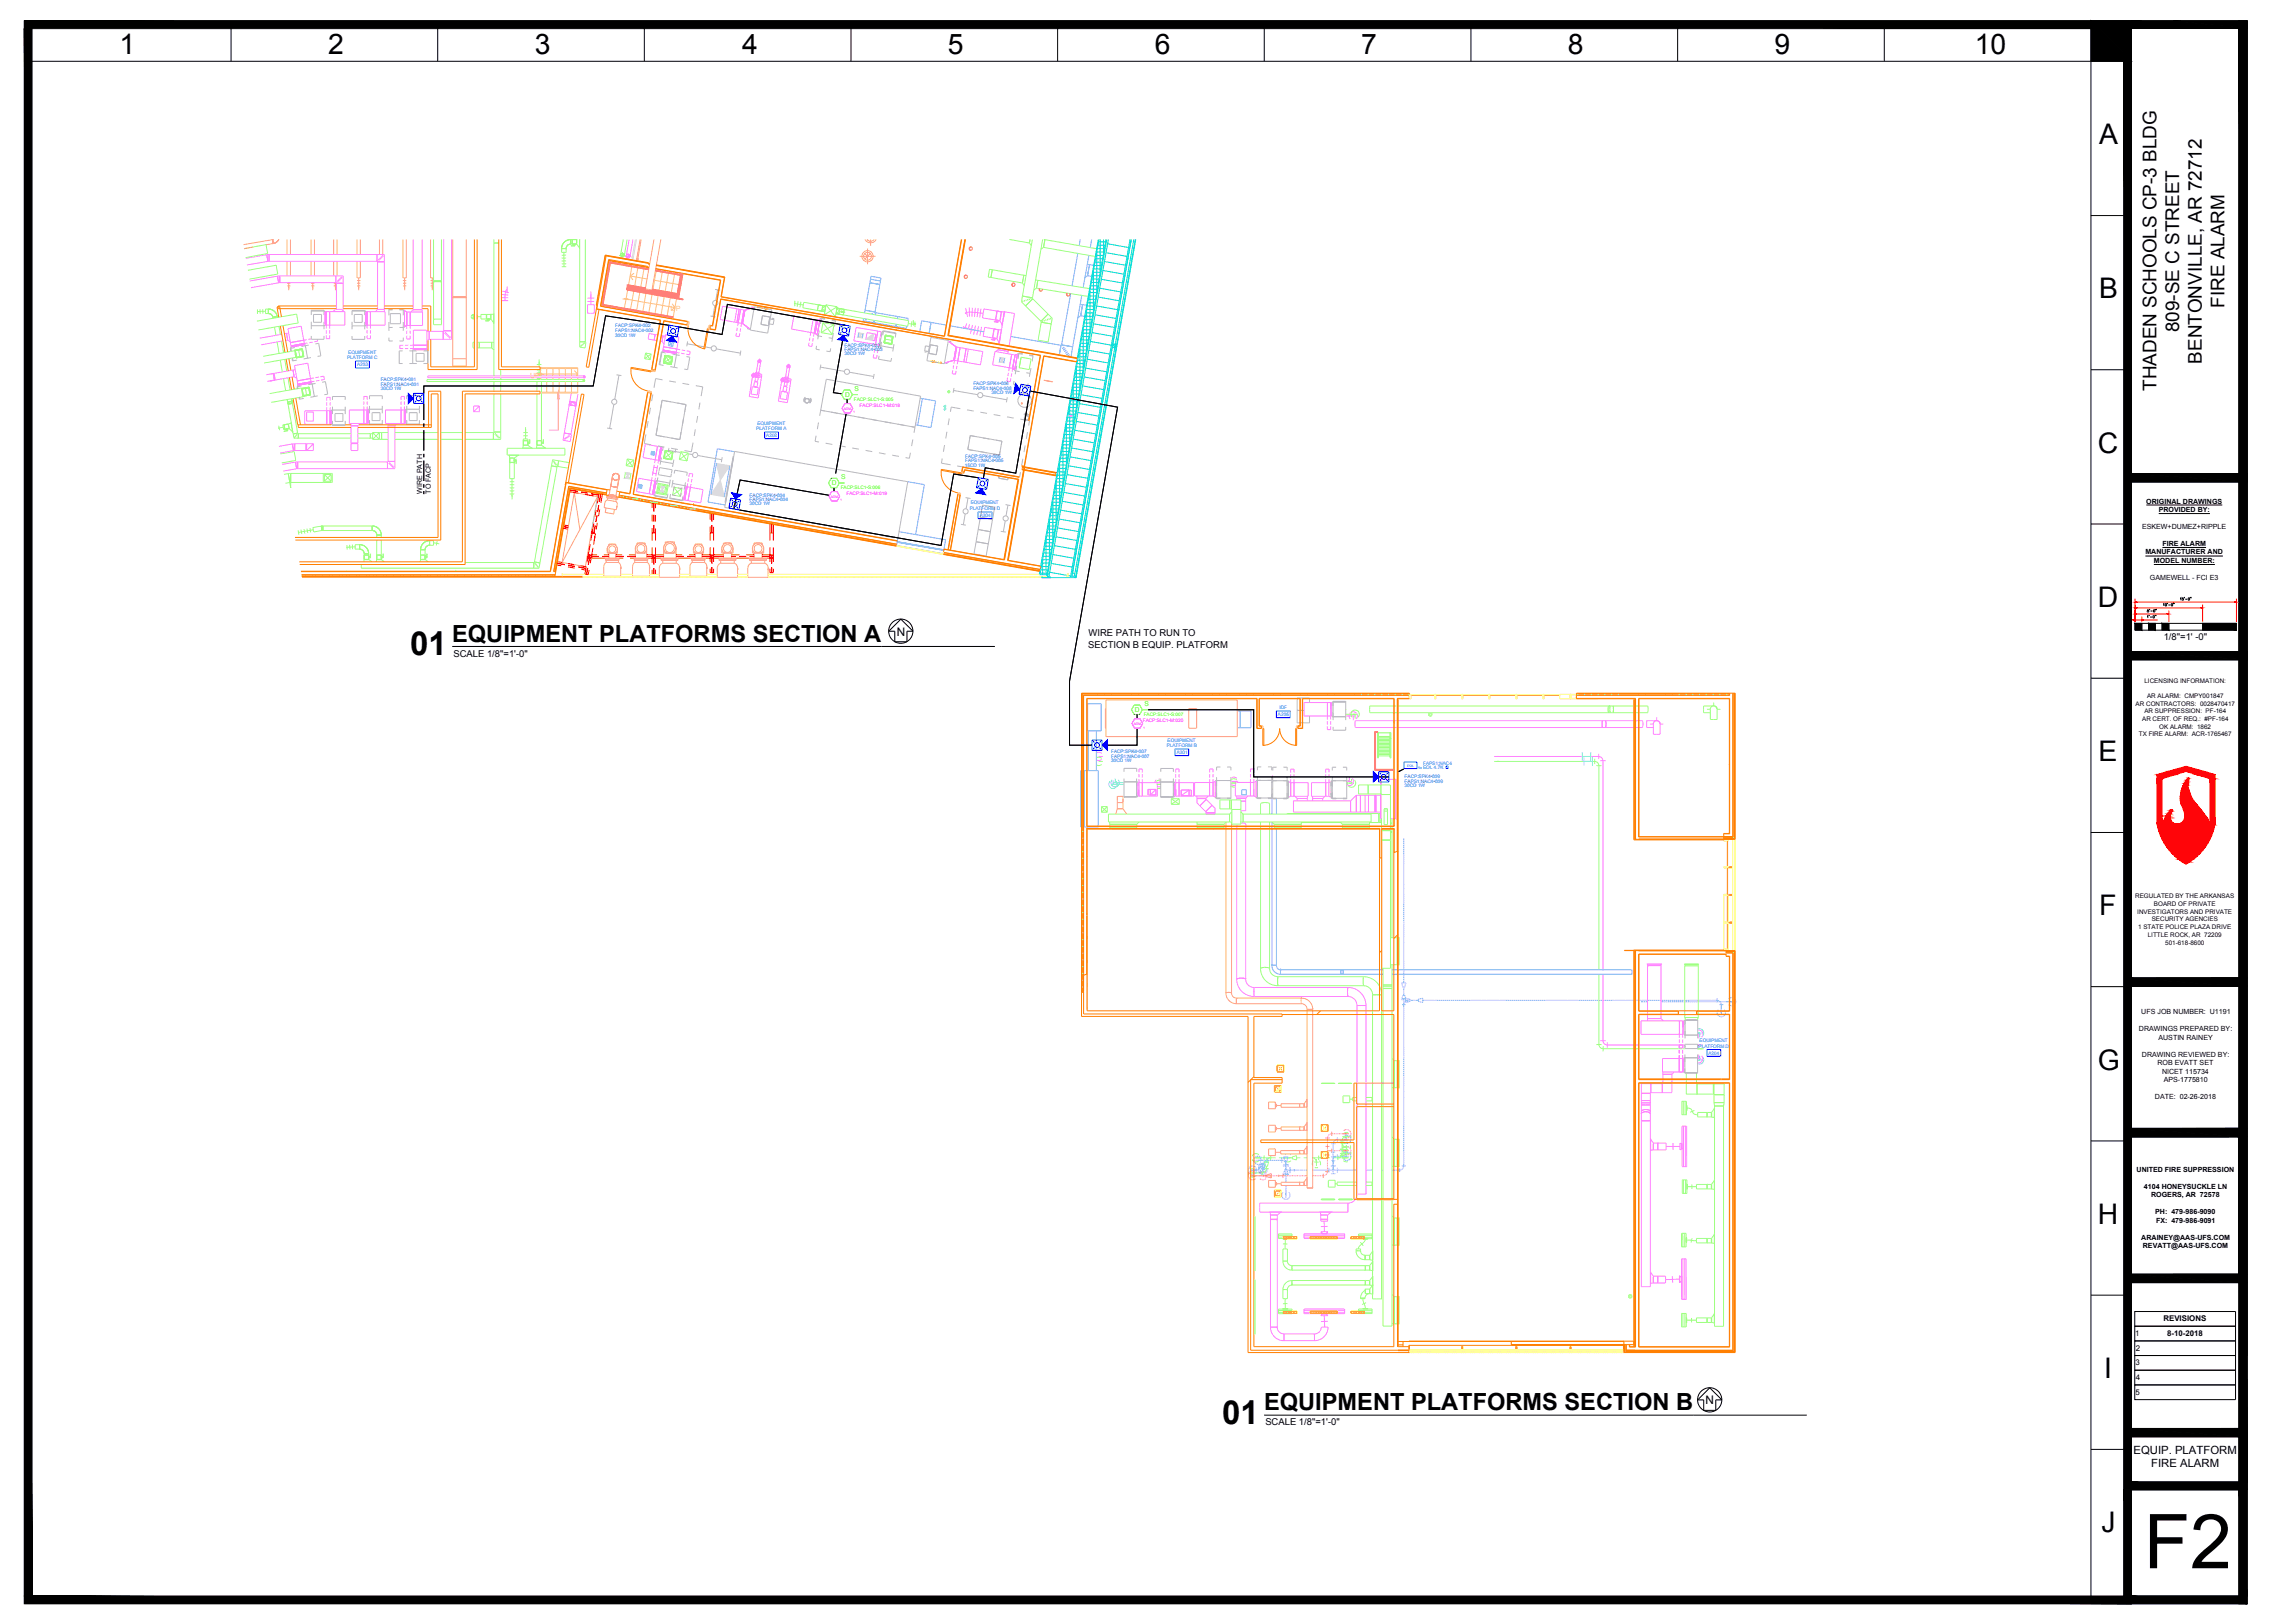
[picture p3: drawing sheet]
<svg xmlns="http://www.w3.org/2000/svg" width="1067mm" height="762mm" viewBox="0 0 1067 762" stroke-linecap="round" stroke-linejoin="round" font-family="sans-serif">
<defs><g id="words">
<text font-size="35.5" x="1007" y="736">F2</text>
<g font-size="15.5">
<text x="193" y="307">01</text>
<text x="574" y="668">01</text>
</g>
<g font-size="13.3">
<text x="56" y="25">1</text>
<text x="154" y="25">2</text>
<text x="251" y="25">3</text>
<text x="348" y="25">4</text>
<text x="445" y="25">5</text>
<text x="542" y="25">6</text>
<text x="639" y="25">7</text>
<text x="736" y="25">8</text>
<text x="833" y="25">9</text>
<text x="927" y="25">10</text>
<text x="986" y="68">A</text>
<text x="986" y="140">B</text>
<text x="985" y="213">C</text>
<text x="985" y="285">D</text>
<text x="985" y="357">E</text>
<text x="986" y="430">F</text>
<text x="985" y="502">G</text>
<text x="985" y="574">H</text>
<text x="988" y="647">I</text>
<text x="987" y="719">J</text>
</g>
<g font-size="11.1">
<text x="212" y="301">EQUIPMENT PLATFORMS SECTION A</text>
<text x="594" y="662">EQUIPMENT PLATFORMS SECTION B</text>
</g>
<g font-size="8.9">
<text x="1045" y="145" transform="rotate(-90 1045 145)">FIRE ALARM</text>
<text x="1023" y="156" transform="rotate(-90 1023 156)">809-SE C STREET</text>
<text x="1034" y="171" transform="rotate(-90 1034 171)">BENTONVILLE, AR 72712</text>
<text x="1013" y="184" transform="rotate(-90 1013 184)">THADEN SCHOOLS CP-3 BLDG</text>
</g>
<g font-size="5.5">
<text x="421" y="298">N</text>
<text x="801" y="659">N</text>
</g>
<g font-size="5.3">
<text x="1002" y="683">EQUIP. PLATFORM</text>
<text x="1010" y="689">FIRE ALARM</text>
</g>
<g font-size="4.4">
<text x="511" y="299">WIRE PATH TO RUN TO</text>
<text x="511" y="304">SECTION B EQUIP. PLATFORM</text>
<text x="1016" y="301">1/8&quot;=1' -0&quot;</text>
<text x="213" y="308">SCALE 1/8&quot;=1'-0&quot;</text>
<text x="594" y="669">SCALE 1/8&quot;=1'-0&quot;</text>
</g>
<g font-size="3.7">
<text x="1016" y="620">REVISIONS</text>
<text x="1003" y="627">1</text>
<text x="1018" y="627">8-10-2018</text>
<text x="1003" y="634">2</text>
<text x="1003" y="641">3</text>
<text x="1003" y="648">4</text>
<text x="1003" y="655">5</text>
</g>
<g font-size="3.3" fill="#ffbf7f">
<text x="315" y="146">UP</text>
<text x="249" y="177">UP</text>
</g>
<g font-size="3.3">
<text x="198" y="232" transform="rotate(-90 198 232)">WIRE PATH</text>
<text x="202" y="232" transform="rotate(-90 202 232)">TO FACP</text>
<text x="1008" y="236">ORIGINAL DRAWINGS</text>
<text x="1014" y="240">PROVIDED BY:</text>
<text x="1006" y="248">ESKEW+DUMEZ+RIPPLE</text>
<text x="1015" y="256">FIRE ALARM</text>
<text x="1007" y="260">MANUFACTURER AND</text>
<text x="1011" y="264">MODEL NUMBER:</text>
<text x="1010" y="272">GAMEWELL - FCI E3</text>
<text x="1005" y="476">UFS JOB NUMBER: U1191</text>
<text x="1004" y="484">DRAWINGS PREPARED BY:</text>
<text x="1013" y="488">AUSTIN RAINEY</text>
<text x="1006" y="496">DRAWING REVIEWED BY:</text>
<text x="1013" y="500">ROB EVATT SET</text>
<text x="1015" y="504">NICET 115734</text>
<text x="1016" y="508">APS-1775810</text>
<text x="1012" y="516">DATE: 02-26-2018</text>
<text x="1003" y="550">UNITED FIRE SUPPRESSION</text>
<text x="1007" y="558">4104 HONEYSUCKLE LN</text>
<text x="1010" y="562">ROGERS, AR 72578</text>
<text x="1012" y="570">PH: 479-986-9090</text>
<text x="1012" y="574">FX: 479-986-9091</text>
<text x="1005" y="582">ARAINEY@AAS-UFS.COM</text>
<text x="1006" y="586">REVATT@AAS-UFS.COM</text>
</g>
<g font-size="3.1" fill="#37dd00">
<text x="401" y="183">S</text>
<text x="397" y="186">D</text>
<text x="391" y="228">D</text>
<text x="395" y="225">S</text>
<text x="533" y="334">D</text>
<text x="537" y="331">S</text>
</g>
<g font-size="3">
<text x="1007" y="321">LICENSING INFORMATION:</text>
<text x="1008" y="328">AR ALARM: CMPY001847</text>
<text x="1003" y="331">AR CONTRACTORS: 0028470417</text>
<text x="1007" y="335">AR SUPPRESSION: PF-164</text>
<text x="1006" y="338">AR CERT. OF REQ.: #PF-164</text>
<text x="1004" y="346">TX FIRE ALARM: ACR-1765467</text>
<text x="1014" y="342">OK ALARM: 1862</text>
<text x="1003" y="422">REGULATED BY THE ARKANSAS</text>
<text x="1011" y="425">BOARD OF PRIVATE</text>
<text x="1004" y="429">INVESTIGATORS AND PRIVATE</text>
<text x="1004" y="436">1 STATE POLICE PLAZA DRIVE</text>
<text x="1010" y="433">SECURITY AGENCIES</text>
<text x="1008" y="440">LITTLE ROCK, AR 72209</text>
<text x="1017" y="444">501-618-8600</text>
</g>
<g font-size="2.2" fill="#00f">
<text x="289" y="156">FAPS1:NAC4•002</text>
<text x="289" y="154">FACP:SPK4•002</text>
<text x="289" y="158">30CD 1W</text>
<text x="397" y="167">30CD 1W</text>
<text x="397" y="165">FAPS1:NAC4•003</text>
<text x="397" y="163">FACP:SPK4•003</text>
<text x="179" y="179">FACP:SPK4•001</text>
<text x="179" y="181">FAPS1:NAC4•001</text>
<text x="179" y="183">30CD 1W</text>
<text x="457" y="183">FAPS1:NAC4•006</text>
<text x="457" y="181">FACP:SPK4•006</text>
<text x="465" y="185">30CD 1W</text>
<text x="453" y="215">FACP:SPK4•005</text>
<text x="453" y="219">15CD 1W</text>
<text x="453" y="217">FAPS1:NAC4•005</text>
<text x="352" y="233">FACP:SPK4•004</text>
<text x="352" y="237">30CD 1W</text>
<text x="352" y="235">FAPS1:NAC4•004</text>
<text x="522" y="354">FACP:SPK4•007</text>
<text x="522" y="358">30CD 1W</text>
<text x="522" y="356">FAPS1:NAC4•007</text>
<text x="660" y="365">FACP:SPK4•009</text>
<text x="660" y="369">30CD 1W</text>
<text x="660" y="367">FAPS1:NAC4•009</text>
</g>
<g font-size="2.2" fill="#003fff">
<text x="164" y="166">EQUIPMENT</text>
<text x="163" y="169">PLATFORM C</text>
<text x="168" y="172">A203</text>
<text x="355" y="202">PLATFORM A</text>
<text x="356" y="199">EQUIPMENT</text>
<text x="360" y="205">A202</text>
<text x="455" y="239">PLATFORM D</text>
<text x="456" y="237">EQUIPMENT</text>
<text x="460" y="243">A204</text>
<text x="601" y="333">IDF</text>
<text x="600" y="336">A205</text>
<text x="548" y="351">PLATFORM B</text>
<text x="548" y="348">EQUIPMENT</text>
<text x="553" y="354">A201</text>
<text x="668" y="359">FAPS1:NAC4</text>
<text x="668" y="361">EOL 4.7K</text>
<text x="798" y="492">PLATFORM D</text>
<text x="798" y="489">EQUIPMENT</text>
<text x="802" y="495">A204</text>
</g>
<g font-size="2.2" fill="#37dd00">
<text x="401" y="188">FACP:SLC1•S:005</text>
<text x="395" y="230">FACP:SLC1•S:006</text>
<text x="537" y="336">FACP:SLC1•S:007</text>
</g>
<g font-size="2.2" fill="#f0f">
<text x="404" y="191">FACP:SLC1•M:018</text>
<text x="397" y="232">FACP:SLC1•M:019</text>
<text x="537" y="339">FACP:SLC1•M:020</text>
</g>
<g font-size="1.6" fill="#f0f">
<text x="396" y="192">AOM</text>
<text x="401" y="194">1</text>
<text x="390" y="234">AOM</text>
<text x="394" y="235">1</text>
<text x="532" y="340">AOM</text>
<text x="537" y="342">1</text>
</g>
<g font-size="1.6" fill="#003fff">
<text x="661" y="360">EOL</text>
<text x="666" y="361">Re</text>
</g>
</g></defs>
<!-- layer: BORDER -->
<path d="M11 10h990v743h-990zM1001 13h-988v740M1051 10v686h4v-686M1001 534h50v64h-50M1001 696h54v3M1051 696h4v57h-4zM1051 696h4" fill="none" stroke="#000" stroke-width=".47"/>
<!-- layer: 0 -->
<g fill="none" stroke="#000" stroke-width=".47">
<path d="M108 10v19M206 10v19M303 10v19M400 10v19M497 10v19M594 10v19M691 10v19M788 10v19M885 10v19M982 10v743M11 29h990M982 101h19"/>
<path d="M314 153l-30-5-5 33h-80v4M396 160l-5 24 4 1M397 153l-55-10-3 14-20-4M982 174h19M199 190v7M199 199v1M397 194l-5 28M398 187v2M199 202v10M199 213v2M199 216v10M12 236h6"/>
<path d="M20 236h1M23 236h9M34 236h2M37 236h10M48 236h2M52 236h9M63 236h1M66 236h9M77 236h2M80 236h10M91 236h2M94 236h10"/>
<path d="M106 236h1M109 236h9M120 236h1M123 236h9M134 236h2M137 236h10M148 236h2M152 236h9M163 236h1M166 236h9M177 236h2M180 236h10"/>
<path d="M191 236h2M199 231v5h-5M199 227v2M389 233l-41-8-3 14M392 229v2M459 224l-11-1-6 33-95-17M462 225l1-5 14 2 7-38 41 7-23 129v30h11M982 246h19M417 296l6-5 6 5h-3v5h-6v-5zM212 304h255M982 318h19M534 335v2"/>
<path d="M539 333h50v32h63M534 342v8h-14M659 361l-2 1M982 391h19M982 463h19M982 536h19M982 608h19M797 657l6-5 6 5h-3v5h-6v-5zM594 664h254M982 680h19"/>
<circle cx="423" cy="296" r="6"/>
<circle cx="803" cy="657" r="6"/>
</g>
<!-- layer: M-HVAC-DUCT-ANNO -->
<g fill="#dcdcdc" stroke="#dcdcdc" stroke-width=".47">
<path d="M407 159l3-2v2z"/>
<path d="M407 159h3z"/>
<path d="M309 231l2-1 1 1z"/>
<path d="M309 231h3z"/>
<path d="M310 228l3 1h-3z"/>
<path d="M310 229h3z"/>
<path d="M293 224l2-1v1z"/>
<path d="M293 224l3 1z"/>
<path d="M294 222h2z"/>
<path d="M336 218l7 1h-6z"/>
<path d="M337 219h6l-1 1z"/>
<path d="M407 159h3zM407 159h3v1z"/>
<path d="M309 231h3zM310 231h2z"/>
<path d="M310 229h2zM310 229h2l-1 1z"/>
<path d="M293 224l3 1zM294 225h2z"/>
<path d="M294 222h2zM294 222h2l-1 1z"/>
<path d="M469 170l1-1 1 1zM469 170h2z"/>
<path d="M470 168h2zM470 168v1l2-1z"/>
<path d="M338 225l2 7h-6zM334 232l6 1v-1z"/>
<path d="M337 219v1h5zM337 220h5l-4 5z"/>
<path d="M403 158l1-1 1 1zM403 158l2 1z"/>
<path d="M403 156l2 1zM403 157h1h1z"/>
</g>
<!-- layer: M-HVAC-DUCT -->
<g fill="none" stroke="#ff7fff" stroke-width=".47">
<path d="M125 120l1 3M125 120l-10 1M125 120l55-1v27M126 119v4M177 119v4M194 112v33M198 112v34M208 112v44h-8M212 112v47h-11M126 123l-10 1M126 123h51v22M130 130l1 3"/>
<path d="M130 130l-13 2M130 130h31v16M131 133l-13 2M131 133h27v12M131 130v3M158 130v3M158 133h3M177 123h3M132 157l-10 2M135 157v3M135 157h-1M135 160h-1"/>
<path d="M135 160l1 1M136 156l-1 1M143 160l-7 1M143 160l-2-7-6 1 1 7M143 160v1M144 159l-1 1M146 159h-1M149 159v1h-1M153 147l9-1v7l-9-1zM153 157v2h2v-2M153 146v8M153 155v2"/>
<path d="M155 146v8M155 155v2M156 146l2-1h3v1M172 147l9-1v7l-9-1zM172 157v2h2v-2M172 146v8M172 155v2M174 146v8M174 155v2M177 145h3M177 145l-1 1M190 146h1h7v7h-7h-1z"/>
<path d="M191 158v1h2v-1M191 146v8M191 155v2M193 146v8M193 155v2M194 145h4M194 145l-1 1M194 155h6v9h-6zM201 156v3M201 159l-1 1M208 156v3M208 155h4"/>
<path d="M276 143h3v4h-3zM307 160h1M308 157l-1 3M308 157h1M308 157h-3l-1 2 3 1M311 158h.1M311 158v2M311 158h1M312 157l7 1-1 6-6-1zM345 151h1M346 156v2h1v-2M346 151l1 1"/>
<path d="M346 145h1M346 145l-7-1-1 6 7 1M346 145l-1 6M346 154v1M347 152l-1 1M347 152h1M347 145l-1 6M347 145h1M348 145l-1 7M348 154v2M348 145l1 1M348 152h1"/>
<path d="M348 152v1M349 152l3 2M349 146l-1 6M349 146h1M350 146l-1 6M354 144l-4 2M380 158v2M381 156l-1 2M381 156h1M382 150l-1 6M382 150l-9-2-1 7 9 1M382 159v1"/>
<path d="M382 150h1M382 156h1M382 156v2M383 150l-1 6M383 150h1M384 150l-1 6M384 150h1l-1 7-1-1M410 157h1v3h-1M412 155l-1 7M412 155l-10-1-1 6 10 2M412 155l2 1-1 6M465 159h.1"/>
<path d="M465 159l2 1M466 159h2M467 159v1M467 154h-5v2v2l4 1M467 154h.1M467 154l2 1M467 151h.1M467 155h2M467 154l-1 5M467 151h1M467 160h.1M468 150l1 1"/>
<path d="M468 159h.1M468 151h.1M468 146h.1M468 146h2M468 159l1 2M468 150h1v1h-1zM468 146v4M468 151h1M469 151h.1M469 151h-1M469 155l-1 4M469 155h1"/>
<path d="M469 151h1M470 151l1 2M470 146h.1M470 146l-8-1-1 4 9 2M470 146l-1 5M470 146v4M470 155l-1 7M470 155l-1 6M471 153l-1 2M472 146l-1 7zM472 146h-2M472 146l4 1-2 15"/>
<path d="M472 146l-1 3M128 175l1 4M128 175l-1 1M129 177v2M129 175l-4 1M129 175v3M129 179h-3M129 178l-2 1M133 160l-10 2M136 161l1 1M138 174v3M138 174l-9 1"/>
<path d="M138 177l-9 1M138 177l1 1M139 174h-1M140 179v1M143 161l-6 1M143 161v1l-6 1v-1M144 161h-1M146 178l-6 1M146 178l-1-7-7 1 2 7M146 178v1M146 179l-6 1M146 179v1l-6 1v-1"/>
<path d="M147 161h-2M147 177l-1 1M148 179h-2M150 177h-2M150 179h-2M150 177h2v1h-1M189 162h-1v2h1M190 162h2M190 164h2M193 162h7M193 164h7M310 160h1"/>
<path d="M311 160l1 2M311 164l7 1M311 164v1l6 1 1-1M312 163l6 1M312 163l-1 1M318 165l1 1M318 164h1M318 164v1M320 166h1M320 164l2 1M322 165h2v2l-2-1M380 161v1l1 1v-2"/>
<path d="M410 166v2h2v-1M411 164l-1 2M411 162v1M411 162h2M412 164v2M413 162l-1 2M446 160l3 3M447 174v1l2 1v-2M448 172l-1 1M448 169h.1M448 169l-4 1M448 169v2"/>
<path d="M448 169h2M449 163l-1 6M449 163h.1M449 163h2M449 172v1M450 169l4 1M450 169l-1 2M451 163l-1 6M451 163l3 1M454 164l-1 6M454 164h1M455 164l6 1-1 6-6-1"/>
<path d="M455 164l-1 6M469 164l4 1M469 164l-1 1M469 163v1M473 177v2h1l1-1M473 165v1M474 164l-1 1M474 175l-1 2M474 173v1M474 173h1M475 166l-8-1-1 6 8 2M475 166l-1 7"/>
<path d="M475 175v2M475 166l2 1M475 173v1M477 167l-2 6M477 167l1-1-2 8-1-1M143 193h12h1v6h-13zM144 193h3v5h-3zM153 188v-1h2v1M153 189v1M153 191v8M155 189v1M155 191v8"/>
<path d="M164 192l9 1v6h-9zM165 200h3M165 199v13h3v-12M169 199l-1 1M171 188v-2h1v2M171 188v2M171 191v8M172 188v2M172 191v8M181 192l9 1v6h-9zM182 200h3M182 199v18h-43"/>
<path d="M185 200v20h-46M186 199l-1 1M188 188v-2h2v2M188 188v2M188 191v8M190 188v2M190 191v8M267 190l3 1M267 190l-3 17h4v-3M268 188l1 1M268 188l-1 2M268 188l-1 1"/>
<path d="M268 185v3M268 189l-1 1M269 189h2M269 189l1 2M269 189l-2 1M270 189v2M270 191l-2 13M271 189h.1M271 189l-1 2M271 185v4M137 208l1 4M137 208l-6 2"/>
<path d="M138 212l-6 1M138 208v4M139 217v3M139 217l-7 1M140 217v3M144 208v4M144 212h-6M144 208h-7M165 208h3M182 217v3M182 217h3M265 203l3 1"/>
<path d="M307 219l2 1M307 218v4h1l1-4M308 216l-1 1M308 216h1M309 210l-1 6M309 210l-6-1-1 6 6 1M309 210h1M309 216v2M310 210l-1 6M310 210h1l-1 6h-1M139 220l-6 1M305 232h1"/>
<path d="M306 226l-1 6M306 226l-6-1-1 6 6 1M306 226h1M306 224v2M307 222l-1 1M307 226l-1 6M307 226h1l-1 6h-1M308 224l-1 2M308 222v2M322 235h1M323 229l-1 6M323 229h1"/>
<path d="M323 229h-1l-1 5 1 1M323 227v2M323 225v1M323 224l1-2 1 1v1M324 229l6 1-1 6-6-1M324 229l-1 6M324 227v2M325 225v1M612 330h13v6h-13zM623 330v8M623 339v1M625 330v8"/>
<path d="M625 339v1M752 338h-116v1v3h116M752 338v4M752 338h2M754 338v4M754 338h17v1v3h-17M776 338h-3v4h3M776 340a1.6 1.6 0 0 1 2-2 1.6 1.6 0 0 1 1 2M776 338h2l1 1 1 6h-4v-5M779 339h.1M623 341v2h2v-2M752 342h2"/>
<path d="M534 368l9-1v7h-9zM535 363v-2h1v2M535 363v2M535 366v8M536 363v2M536 366v8M539 371h4v2h-4zM540 371v2M552 368l8-1v7h-8zM552 363v-2h2v2M552 363v2M552 366v8"/>
<path d="M554 363v2M554 366v8M555 371h4v3h-4zM558 371v3M561 367h9h1v7h-1h-9zM562 375h4M562 374v3l1 1M563 378l3 3v1M566 375l3 3M566 375l-3 3M567 374l-1 1M568 363v-2h2v2"/>
<path d="M568 363v2M568 366v8M569 378l2 2v2M569 378l-3 3M570 363v2M570 366v8M581 374v2M581 375h4M583 376h2M585 375v6h-2M586 374l-1 1M587 363v-2h2v2"/>
<path d="M587 363v2M587 366v8M589 367h-9v7h9M589 363v2M589 366v1M589 371v3M589 367h1v7h-1M589 367v7M605 367h1h8v7h-8h-1zM606 363v-2h2v2M606 364v1M606 366v8"/>
<path d="M608 364v1M608 366v8M608 374l1 1M609 375h5M609 375v1M614 374v2M616 367h8h1v7h-1h-8zM616 375h5M616 374v2M621 375v1M622 374l-1 1M622 363v-2h2v2"/>
<path d="M622 364v1M622 366v8M624 364v1M624 366v8M634 376v5M634 376h-27v5h41M637 373v8M637 373h11M637 373l-3 3M639 373v8M641 373v8M643 373v8"/>
<path d="M646 373v8M648 373v11l1-11M648 369v-3h7v18h-2M649 366v3M566 381h5M566 382h5M566 382h.1M571 382h.1M581 387v73M583 386l2 1v73M581 460v3l2 3 3 1 3 1M585 460l-2-1-2 1"/>
<path d="M585 460h.1M585 460l1 3 3 1M589 466h.1M589 466v2v-1M589 465h.1M589 466v1M589 467h.1M589 464v1M589 464h.1M589 468h.1M589 468h44M589 464h44"/>
<path d="M633 466v2M633 464v2M633 468l3 1 1 3M633 464h4l2 2 2 3v3M637 472h4M637 472v89M641 472h.1M641 472v89M774 478h6M780 478v-25h-6v26M780 478l1 1M789 479v8"/>
<path d="M790 479l1 1v5l-1 1zM781 497h10v6h-10zM788 493v2M788 495v8M789 488v2M789 490v2M789 493v2M789 495v8M789 492h1M790 493v2M790 495v8M790 491h-2v1"/>
<path d="M790 482v-3h-19v7h19M790 486v1M790 488v2M790 490v2M771 519v3M771 513h4M771 517h4M771 518h4M771 519h4M775 519v3M775 509v4M781 509v4"/>
<path d="M781 509h.1M781 504h4M781 509h4M781 503v6h-10v10M785 509h.1M785 504v9h-10v6M786 503l-1 1M771 522a2.6 2.6 0 0 1 4 0M771 523a2.6 2.6 0 0 1 4 0M771 523v3M771 526v78h4v-78M771 522v1"/>
<path d="M771 526h4M775 523v3M775 522v1M775 534v6M775 535l1 2h6v3h-6M776 540h-1M776 537v3v-3M778 540h.1M778 537v3M789 537h1v2l-1 1zM592 565h41v4h-41zM596 569h6"/>
<path d="M596 569l1 1M597 570v53M597 573h3M597 571h3M597 570h3M597 572h3M602 569l-2 1v53M620 569h6M620 569v1M620 578h3v1h-2zM623 570l-3 1h3M623 572h-3l3 1"/>
<path d="M625 569l-2 1v3h-3v-2M637 561l-1 3-3 1M637 561h4M641 561h.1M775 597v6M775 597l1 2v3M776 599v3M776 599h6v3h-6M778 599v3M778 599h.1M789 599v1v2zM621 617h2v1h-3z"/>
<path d="M776 602l-1 1M597 623v2l1 2 2 2h3M597 623h3M600 623l1 2 2 1M603 626h14M603 629h14M603 626v3M617 626l2-1 1-2h4l-1 3-2 2-1 1h-3M617 626v3"/>
</g>
<g fill="none" stroke="#9fff7f" stroke-width=".47">
<path d="M115 117l10-2 1 4-11 2M204 112v40h3v-40M232 114h2M232 112v64M264 117v1h2v-1M264 117h2M268 115h-1l-1 2M268 112l-3 2-1 3M268 112h3M268 115h3M268 112v3M269 112v3"/>
<path d="M269 115h.1M269 115h1M270 115v1M270 115v1h-2l2-1M271 115l1 1M271 112v3M271 112h.1M272 112v51h3v-2v-49M272 117h.1M474 112l9 2M483 114l1 1M484 112l-1 2"/>
<path d="M485 112l-5 30 2 2M490 112l-5 28M490 116l24 4M490 116l-1 1M490 112l1 1M491 113l-1 3M491 113l24 4M116 127l14-2v4l-13 2M204 132h3M465 130l15 3M466 127l-1 3M466 127l15 2"/>
<path d="M466 127l-1-1-1 4h1M480 139l5 1M480 133l1 1M481 129l-1 4M481 129h1M485 140h.1M485 136h.1M486 131l26 5M487 135l24 4M487 135l-2 1M487 132v3M121 151l18-4 1 5-19 3"/>
<path d="M126 147l1 1 1 1M126 145l3 1 1 3M126 145h-1v2h1M126 145v2M128 149h.1M129 154l1 3M130 149h.1M130 149h-2M131 153l1 4M204 150h3M228 151h.1M228 148v2"/>
<path d="M229 148v2M229 150h1M229 150v1M229 151h.1M230 150l-2 1M230 148v2M231 150l1 2M231 148h-5v2h5M231 148v2M232 147l-1 1M232 147v5M384 146h3h-3"/>
<path d="M384 146h.1M384 144v2M384 144v-1v3M384 143l4 1M386 145l1 1M386 143l-9-1v3l7 1M386 143v3v-1M386 143h.1M386 143l2 1-2 1M386 143v2M388 143l-1 4M393 146v-2l-1 4"/>
<path d="M393 145l1 1M394 147v1M394 146l-1 1 3 1M394 146v2M394 145h.1M394 145v1M394 145h-1h3M394 145h2M395 146h.1M395 146l2 1h-2zM395 147h.1M396 146h-1v1"/>
<path d="M396 146h.1M396 147v1v-1M396 145h.1M396 145l31 6-1 2-32-5M396 145v1M416 157l3 1M416 157v1M416 157l-1 4M416 158h3M416 158l-1 3M419 158l-1 3M419 158v4"/>
<path d="M419 158h.1M482 144l7 7M485 140l-3 4M485 140l7 7M489 151h.1M489 151l5 1M492 147l-3 4M492 147l2 2-2 12-5-1 2-9M130 161l1 5M132 169l1 6M132 160l1 6M133 178l1 5"/>
<path d="M134 169l1 5M135 177l1 6M138 164l1 1M138 164v1M138 165l1 3-15 2M138 165l-14 2M139 166v2M139 165v3M139 168h.1M142 164l-3 1M142 164v3M142 164h-4"/>
<path d="M142 164h.1M142 164l1 3M142 167l-3 1M142 167h1M143 167l-4 1M223 161h-1v2h1M224 163h7M224 161h8M225 161v2M231 161v2M231 163l1 1M232 177v1"/>
<path d="M232 179v5M235 174v2M235 177v1M235 179v5M252 179v5M254 179v30M272 160h3M312 170l3 1M312 170h.1M312 167h4M312 167h1M312 167v3"/>
<path d="M315 171h.1M316 167l-1 1M316 167l-1 4M415 161l4 1M415 161h.1M415 161h3M418 161l1 1M479 168l5 1-1 5-4-1zM127 185l15-3v4l-15 3M133 199v1v2h1M133 199l1 3M135 188v1"/>
<path d="M135 189h.1M135 189v1M135 190l2 10M135 199h.1M135 199l1 2M135 199h-2M136 189l-1 1M136 189h-1M136 189h.1M136 188v1M136 188l1 1M136 188l-1 2"/>
<path d="M136 188h.1M137 188v1M137 199h-2M137 188h-1M137 198l1 5M137 188h.1M137 187v1M137 189l-2 1M137 189l3 14M142 183v3M145 182l-3 1M145 182l1 3"/>
<path d="M145 182h.1M146 185h.1M146 185l-4 1M232 185v18h-14M235 185v21h-17M252 185v24M132 213l6-1 1 4-7 1M133 203h.1M133 202v1M135 202h.1M135 202h-2M135 202l-2 1"/>
<path d="M135 202v-1h-1l1 1M136 201h.1M136 201l-2 1M136 201l1 2M137 203h1M138 203v1M138 204v2h27M140 203l25 1M140 203l-2 1M140 204v2M168 206h7M168 204h7"/>
<path d="M174 204v2M178 206h4M178 203h4M179 203v3M185 206h21M185 203h21M207 206h10M207 203h10M232 203v3M232 203h3M238 210h27v4h-27zM239 214h5"/>
<path d="M239 214v11h2v-10h-2h3l1-1M239 217h3zM241 216h1v2v-2M242 216h.1M242 218h.1M242 216h-1M245 210h.1M246 209h.1M246 209l-1 1M246 209v-3h2v3M248 208h1M248 209l2 1"/>
<path d="M248 207h-2h2M248 209h-2M248 208h.1M249 208v-2v2h-1M249 208h.1M250 210h.1M252 210h.1M252 209h.1M252 209v1M254 208h1M254 207h-2h2M254 209h-2"/>
<path d="M254 209l2 1M255 208h.1M255 208v-2v2h-1M256 210h.1M259 219h3M259 219l-8 45M262 219l-8 45M262 219l5 1M262 219h.1M262 216v3M267 217l-8-1v3M312 215l3 1"/>
<path d="M312 215h.1M312 212h1M312 212h4M312 212v3M315 216h.1M316 212l-1 4M316 212h.1M135 222h21v5h-19M135 222l1 5h-2M135 222l-2 1M137 222v7l-2-7M152 222v5"/>
<path d="M308 232h5M309 231l4 1M309 231l-1 1M309 227l5 1M309 227v1M309 227l-1 5M309 228h4M309 228v3M313 232h.1M313 228v4M314 228l-1 4M314 228h-1"/>
<path d="M151 247l-4 1v1v1l4-1M151 247v2M151 249h1M152 247h-1M152 247h23M152 249h23M152 247v2M169 258h1l1 2M169 256l3 1 1 3M169 256h-2v2h2M169 256v2M171 260v3"/>
<path d="M171 260h2M173 260v3M175 249h1l1 2M175 247l3 1 1 3M175 247v2M177 251v1M177 254v9M177 251h2M179 251v1M179 254v9M197 258v5M197 258h3"/>
<path d="M200 258v5M202 256l-2 1v1M202 254l-3 1-2 3M202 254h2v2h-2M202 254v2M171 261h2M171 263h2l2 1M171 263h2M171 263v1M173 261h1M173 261h.1M174 262v-2v2h-1"/>
<path d="M174 261h.1M174 262h.1M177 261h2M177 263h2M177 263v1M179 261h1v1h-1M179 263l1 1M180 262v-2v2M180 261h.1M180 262h.1M197 261h3M197 263h3"/>
<path d="M197 263v1M200 261v1M200 263l1 1M200 262l1-2-1 2M200 261h.1M200 262h.1M200 262h1M251 264v3M251 264h3M251 264h-33M254 264l-1 3h-83v-2M755 334v-2v3"/>
<path d="M755 334h.1M755 335h.1M755 332h.1M755 331v1M755 331h.1M756 334h.1M756 332h.1M756 333h.1M756 334v1M756 331v3M756 331v1M756 331h-113v2v2h113"/>
<path d="M756 335h1M756 331h1M756 331h.1M756 335h.1M757 331h17v1v3h-17M757 331l1 2M757 335h.1M757 331h.1M758 333l-1 2M805 331l-2 1v6h3v-5M805 331l1 1v1M805 331h-3a1.3 1.3 0 0 0-2 0 1.3 1.3 0 0 0 0 2 1.6 1.6 0 0 0 1 2 1.6 1.6 0 0 0 1 0h1"/>
<path d="M806 332h.1M573 376h10v11h-5v-7h-5zM577 376v4M578 376v4M638 369h15v25h-4v-21h-11zM642 369v4M648 369v4M649 373h4M650 380h1v7h-1zM521 387h13M521 386v2h13v-1M535 386l-1 1"/>
<path d="M562 387h13M562 386v2h13v-1M576 386l-1 1M577 382h-57v4h58M577 382v4M578 380h5M578 381l-1 1M583 381l1 1M584 382v4M584 382h60v4h-61M592 382v-5h2h2v5M592 386v69"/>
<path d="M596 386v69l1 3 3 1M597 386l1 1M598 387h13M611 386v2h-13v-1M611 386h19M629 386l1 1M630 387h13M643 386v2h-13v-1M643 386h6M647 382v4M648 382v4M648 382h-44"/>
<path d="M649 395h4v60h-4zM649 390h4M649 394v1M650 381h1M653 391h1M653 390h1M653 386h1M654 384v56M592 455l1 3 1 2 3 2 3 1M592 455h.1M592 454v1M593 454h.1"/>
<path d="M594 454h-1M594 454l2 1M594 454l-2 1M594 454h.1M594 454h1M595 454h.1M596 454v1M596 455h.1M600 459v4M600 459h40M640 460h.1M640 459h.1"/>
<path d="M640 459v2M640 459l4 1 3 1 1 3 1 3M653 440h3v13h-3M654 453v170h-5v-168M600 463h40M640 461v2M640 462h.1M640 460v1M640 461h.1M640 461v1M640 462v1M640 463h.1"/>
<path d="M640 463l3 1 1 3v143M644 467h2zM646 467h3M649 467h.1M649 467v143M649 462h5M649 464h5M649 463h5M791 478v-24h6v24M791 478h6M791 478l1 1M797 478v1"/>
<path d="M654 497l1 1M655 498h1v13h-2M655 498v13M637 515h-2v2h2M641 517h3M641 515h3M644 517h1M644 515h1M644 515v2M792 509h5M792 504v10h13M797 504v5h13v9"/>
<path d="M797 509v5M805 509v5M805 518v1h4M805 514h5M805 518h5M805 509v9M805 519v104h4v-104M809 519h.1M810 518l-1 1M654 534l1 1M655 535h1v13h-2M655 535v13"/>
<path d="M801 522v2M802 522v2M804 522v2M804 522h-7v2h7M804 524l1 1M805 520h.1M805 525h.1M805 521l-1 1M637 555h-9v2h9M641 557h3M641 555h3M644 557h1"/>
<path d="M644 555h1M644 555v2M801 556v2M802 556v2M804 556v2M804 556h-7v2h7M804 558h1M805 554h.1M805 559h.1M805 554l-1 2M654 571l1 1M655 572h1v13h-2"/>
<path d="M655 572v13M805 579h.1M805 580l-1 1M602 592l1 3 4 1M602 592v-6h3v6M602 592h3M605 592v1l2 1M607 594v2M607 596h36M637 587v2l2 2h4M637 587v-1h2v1M637 587h2"/>
<path d="M639 587l1 2h3M641 589v3zM641 594v2M643 594v2M643 594h-36M643 591l1 1M643 596l1 1M644 588l-1 1v3v-3M644 587v10M644 599v9M644 592h1M644 592l-1 2"/>
<path d="M644 599l-1 2M801 581v3M802 581v3M804 581v3M804 581h-7v3h7M804 584h1M805 584h.1M602 605v5h3v-5M602 605h3M607 601v2M607 603h.1M607 603l-2 1v1"/>
<path d="M607 601l-3 1-1 2-1 1M607 603h36M639 609h2M641 606l-2 1v2M641 601v2M641 605v2M643 605v2l-1 1-1 1M643 601v2M643 605h-2v2h2M643 601h-36M643 605v2M643 603l1 1-1 1"/>
<path d="M643 607l1 1M644 604h1M644 603h1M645 610h4M649 610h.1M654 608l1 1M655 609h1v13h-2M655 609v13M801 619l1 2zM804 619h-7v2h8M804 619v2M804 619h.1"/>
<path d="M805 617h.1M805 617l-1 2M804 621h.1M805 621h.1"/>
</g>
<!-- layer: M-HVAC-DUCT-ANNO -->
<g fill="none" stroke="#ff9f7f" stroke-width=".47">
<path d="M406 119l1 1M407 112l2 1 1-1M408 112l-1 1M409 119l-3 3M270 231l2 18M270 231l11 2M270 231l-6 33M281 233l-17 31M281 233l-6 33-11-2M525 374v1M526 374h1M527 375v2"/>
<circle cx="407" cy="120" r="1.8"/>
</g>
<g fill="none" stroke="#ff7fff" stroke-width=".47">
<path d="M410 157l-3-1v3M225 191l-3 2M225 191h-3v2M225 191v2h-3M147 208l-3 4M147 208h-3v4M147 208v4h-3M776 340h.1M776 339h.1M777 339h.1M778 338h.1M779 339h.1"/>
<path d="M779 340h.1M543 371l-3 2M543 371v2h-3M543 371h-3v2M558 371l-3 3M558 371v3h-3M558 371h-3v3"/>
</g>
<g fill="none" stroke="#9fff7f" stroke-width=".47">
<path d="M222 148l1 1M223 148a1.1 1.1 0 0 0-2 1 1.1 1.1 0 0 0 2 1M223 148l-1 1M386 156l5 1M386 151l5 6M386 151l6 1M386 151v5M387 148l5 1M388 143l4 6M388 143l5 1M388 143l-1 5M392 152l-6 4"/>
<path d="M392 152l-1 5M393 144l-1 5M393 144l-6 4M303 168l2 1M303 166l2 3M303 166v2M303 166h3M306 166l-3 2M306 166l-1 3M312 170l3 1M313 167l2 4M313 167l2 1"/>
<path d="M313 167l-1 3M315 168l-3 2M315 168v3M479 173h.1M479 168v5M175 203l3 3M175 203h3M175 206h3M175 203v3M178 203l-3 3M178 203v3M294 219h3"/>
<path d="M295 216l2 3M295 216l-1 3M295 216h3M298 216l-4 3M298 216l-1 3M312 215l3 1M313 212l2 4M313 212l-1 3M313 212h3M316 212l-4 3M316 212l-1 4M319 216h4"/>
<path d="M320 212l-1 4M320 212l3 4M320 212l3 1M323 213v3M323 213l-4 3M152 223l3 3M152 226h3M152 223h3M152 223v3M155 223l-3 3M155 223v3M294 222l-1 2"/>
<path d="M296 222v3M310 228l-1 3M313 229l-1 2M316 232l3 1M317 229l2 4M317 229h3M317 229l-1 3M320 229l-4 3M320 229l-1 4M803 333h.1M803 332h.1M804 332h.1"/>
<path d="M804 331h.1M805 331h.1M806 332h.1M806 333h.1M517 379l3 2M517 379v2M517 379h3M520 379l-3 2M520 379v2M550 375l4 3M550 375v3M550 375h4"/>
<path d="M550 378h4M554 375l-4 3M554 375v3M517 381h3"/>
</g>
<!-- layer: P-PIPE -->
<g fill="none" stroke="#7fff9f" stroke-width=".47">
<path d="M445 183v1M629 536h2M629 540h2M629 537h2M630 540l1 1 1 1M630 537l1 1 1 1M630 539h3M630 534h3M631 540h2M631 535h2M632 534l-2 1v8M632 533v2"/>
<path d="M632 538v2M633 537h-2M633 532h-2M633 540h-2M634 538v1M634 533v1M586 550v1M587 551h6M587 549h2M588 544a2 2 0 0 0 3 1M589 544h10M589 552l-2 1"/>
<path d="M591 542a2 2 0 0 0-3 1M593 550v2M594 542v3M594 549h2M595 549l-1 1-1 1M595 548v1M596 546l-1 2h-1v-2h2M597 544h-2v2M597 543v2M601 544h6M603 545l2 1 1-1M604 542h-1"/>
<path d="M606 542h.1M607 543h2v2l-2-1zM609 544h2M612 544h2M617 545l-1 2M617 546h2M617 548h2M618 544v3M619 543v2M620 545v2M621 544h-5h2v2M623 544h1"/>
<path d="M626 544h7M628 543v2M629 543h2v2M630 542v1l-2 1M631 545h2M631 543h2M632 541v2M633 542h-2M633 542h-4M634 543v1M634 541v1"/>
<circle cx="445" cy="184" r=".4"/>
</g>
<!-- layer: P-PIPE-CNTR -->
<path d="M445 184h1M446 183v2" fill="none" stroke="#7fff9f" stroke-width=".47"/>
<!-- layer: M-HVAC-DUCT -->
<g fill="none" stroke="#ff9f7f" stroke-width=".47">
<path d="M119 116l-4 1M128 113l-14 2M128 113v1M128 112v1M128 114l-3 1M131 112l-3 2M135 112v7M136 112v7M146 112v7M148 112v7M157 112v7M158 112v7"/>
<path d="M168 112v7M169 112v7M178 112v7M180 112v7M189 112v18h2v-18M202 112v18h2M213 112v60h6v-60M307 112l-4 24M310 112l-4 24M406 112a2.9 2.9 0 0 0 3 2 2.9 2.9 0 0 0 2-2M135 123v7M136 123v7"/>
<path d="M146 123v7M148 123v7M157 123v7M158 123v7M168 123v7h1v-7M213 140h6M213 139h6M303 136h3M213 168h6M490 179h4zM490 179h.1M286 232h2"/>
<path d="M286 232v1M286 232h.1M287 228l-1 4M287 228l3 1M287 232l-1 1M288 224a1.6 1.6 0 0 0 1 1 1.6 1.6 0 0 0 2-1M288 224l-1 4M288 232l1 1M288 232l-2 1M288 233h1M289 233h.1M289 222l2 1v1"/>
<path d="M289 222l-1 1v1M289 222h-1v2M290 229l-1 4M291 224l-1 5M285 258a2.4 2.4 0 0 1 4-2 2.4 2.4 0 0 1 0 4M285 258l1 2M285 258v1M285 258v2h5v-2M285 257v1M285 257h.1M285 259h1M286 256l-1 1"/>
<path d="M286 259v1M286 256v-1h3v1M286 260v2M286 260h.1M289 260h.1M289 256h.1M289 260v2M289 259v1M289 256l1 1M290 259h-1M290 257h.1M290 257v1"/>
<path d="M290 258v1M298 258a2.6 2.6 0 0 1 3-3 2.6 2.6 0 0 1 3 3M298 258l1 2M298 260h6M298 258v4M299 257l-1 1M299 256h.1M299 255v1M299 260h.1M299 255h4M303 260h.1M303 255v1"/>
<path d="M303 256h.1M303 257l1 1M304 258l-1 2M304 258v4M312 257a2.9 2.9 0 0 1 3-3 2.9 2.9 0 0 1 2 3M312 257l1 3M312 257v1M312 260h5M312 257v5M312 257h.1M312 258h.1M312 256v1"/>
<path d="M312 259h.1M312 256h.1M312 256v-2h5v2M312 255h1M312 259l1 1M313 260h.1M316 260h.1M316 255h1M317 259l-1 1M317 259h.1M317 256h.1M317 256v1"/>
<path d="M317 257h.1M317 258h.1M317 257l-1 3M317 257v1M317 257v5M326 258a2.4 2.4 0 0 1 2-3 2.4 2.4 0 0 1 2 3M326 258v2M326 258v1M326 258v2h4v-2M326 257v1M326 257h.1M326 259h.1"/>
<path d="M326 256v1M326 259v1M326 256h.1M326 256v-1h4v1M326 260h4M326 260v2M330 260v2M330 256h.1M330 259v1M330 256v1M330 259h.1M330 257h.1"/>
<path d="M330 258v1M330 257v1M330 258l-1 2M330 258h.1M339 258a2.6 2.6 0 0 1 3-3 2.6 2.6 0 0 1 2 3M339 258l1 2M339 258v2h5v-2M339 257v1M339 256h.1M340 256h-1M340 255v1M340 260v2"/>
<path d="M340 260h.1M340 255h3v1M343 255h.1M343 260h.1M343 260v2M344 256h.1M344 257v1M344 258l-1 2M353 258a2.6 2.6 0 0 1 3-3 2.6 2.6 0 0 1 3 3M353 258l1 2M353 258v2h6v-2M353 257v1"/>
<path d="M354 256h.1M354 255v1M354 260v2M354 260h.1M354 255h4v1M358 255h.1M358 260h.1M358 260v2M358 256h.1M358 257l1 1M359 258l-1 2M525 380h2"/>
<path d="M525 377h2M525 380v-6h2v6M525 380l-1 2M527 380l2 2M576 386v80M578 386v80M576 466l1 4 4 1M576 466h.1M576 466h2M577 466h.1M578 466h.1M578 466l1 2 2 1"/>
<path d="M581 470v1M581 471h.1M581 469v1M581 469h30M581 471h30M611 470v1M611 470h.1M611 471h.1M611 469v1M611 469h.1M611 471l2 1 1 2M611 469h3l1 1 1 4"/>
<path d="M614 474h2M614 474v84h2M616 474h.1M616 474v84M610 518v2M612 518v2M612 518h-10v2h12M614 516l-2 2M614 516v4M610 529v2v-2M612 529v2v-2M614 527l-2 2h-10v2h10"/>
<path d="M614 531h-2M614 538l-2 2M614 527v4M614 538v4M610 540v2M610 555v2M612 540v2M612 555v2M612 555h-10v2h12M612 540h-11v2h13M614 553l-2 2M614 553v4"/>
<path d="M616 558h.1"/>
<circle cx="407" cy="120" r="2.6"/>
<circle cx="287" cy="258" r="1.6"/>
<circle cx="301" cy="258" r="1.8"/>
<circle cx="315" cy="257" r="2.1"/>
<circle cx="328" cy="258" r="1.6"/>
<circle cx="342" cy="258" r="1.8"/>
<circle cx="356" cy="258" r="1.8"/>
</g>
<!-- layer: M-HVAC-DUCT-PATT -->
<g fill="none" stroke="#ff9f7f" stroke-width=".47">
<path d="M135 134h1M135 133h1M136 135v1M146 134h2M146 133h2M147 135v1M157 134h1M157 133h1M158 135v1M168 134h1M168 133h1M168 132h1"/>
<path d="M168 135v1M189 132h2M189 134h2M189 133h2M190 135v1M202 134h2M202 133h2M202 132h2M203 135v1M599 518v2M599 529v2M599 555v2"/>
</g>
<!-- layer: M-HVAC-DUCT-CNTR -->
<g fill="none" stroke="#ff9f7f" stroke-width=".47">
<path d="M407 117v7M409 112v3M136 133v2M147 133v2M157 133l1 2M168 130v5M190 130v5M203 130v5M404 120h7M599 519h3M599 530h3M599 541h2"/>
<path d="M599 556h3"/>
</g>
<!-- layer: M-HVAC-DUCT-PATT -->
<g fill="none" stroke="#ff7fff" stroke-width=".47">
<path d="M236 140h3M236 138l3 1M236 137h3M238 134v4M276 140h3M277 137v3M235 141h4M276 142h3M453 145l1 4M454 152l-1 2M455 144v5M455 152v2"/>
<path d="M457 144l-1 5M457 153l-1 4M458 145v4M458 153l-1 4M459 145v4M459 153v4M461 145l-1 4M461 153l-1 5M786 537v3M623 576h-3M785 599v3M623 620h-3"/>
</g>
<!-- layer: M-HVAC-DUCT-CNTR -->
<g fill="none" stroke="#ff7fff" stroke-width=".47">
<path d="M238 136l-1 1v4M277 138v5M453 153l9 3M462 147h-7h-2h1M775 340h1M778 337v1M780 340h1M649 366h1M782 538h7M789 537h1M790 539l-1 1M620 578l1 1"/>
<path d="M622 573v5M623 578v1M789 599v1M621 617l-1 1M622 618v5M623 617v1M789 601h-7M789 602h.1"/>
</g>
<!-- layer: P-PIPE -->
<g fill="none" stroke="#ff7fff" stroke-width=".47">
<path d="M294 119h1M294 119v1M295 119v1v1M295 112l-1 7M296 120h.1M297 112l-1 8-1-1M274 176h.1M274 177h.1M274 176h-73v1h73M274 176v1M274 177h1M355 175h1"/>
<path d="M355 175h.1M356 170l-1 5M356 170h1M356 169v1M356 175h.1M357 170h.1M357 169v1M357 170l-1 5M369 177h.1M370 172l-1 5h1M370 172l1 1M370 172h.1"/>
<path d="M370 177h.1M370 171v1M371 173l-1 4M371 172v1M503 195v1M632 336h5M634 338a2 2 0 0 1 0-3 2 2 0 0 1 3 0 2 2 0 0 1 0 3M635 336v2M515 354l1-1 1 1M516 355h2M517 357h-1h-1M702 355h49l1 1 1 100"/>
<path d="M751 354v2M751 357h3M543 366l-1 1M543 367h2M543 369h2M544 365v2M578 368l2 1M578 367h3M581 365h-2h-1M597 367h1M597 364h1M598 367h-1"/>
<path d="M632 367h3M634 365v2M635 365a2 2 0 0 1 0 3 2 2 0 0 1-3 0M753 457v32v1l2 1h36M751 489h3M755 489v3M797 497h2M797 484a2 2 0 0 1 2 1 2 2 0 0 1 0 2M797 486h2M797 491h3M798 495v2M798 486v1"/>
<path d="M799 496a2 2 0 0 1 0 2 2 2 0 0 1-2 1"/>
<circle cx="295" cy="120" r=".9"/>
<circle cx="354" cy="176" r=".6"/>
<circle cx="357" cy="169" r=".6"/>
<circle cx="367" cy="178" r=".6"/>
<circle cx="370" cy="172" r=".6"/>
<circle cx="503" cy="195" r=".4"/>
</g>
<!-- layer: P-PIPE-CNTR -->
<path d="M295 119v3M293 120h3M353 176h2M354 175v2M356 169h2M357 168v3M366 178h3M367 177v2M369 172h2M370 171v2M502 195h1M503 194v2" fill="none" stroke="#ff7fff" stroke-width=".47"/>
<!-- layer: P-PIPE -->
<g fill="none" stroke="#9fff7f" stroke-width=".47">
<path d="M292 119h1M292 119l-1 1M292 119h1l-1 1v1M293 112l-1 7M293 119v1M294 112l-1 7M274 179h.1M274 178h.1M274 178h-74v1h74M274 178v1M505 197v1M632 335h5"/>
<path d="M635 337a2 2 0 0 1 0-3 2 2 0 0 1 3 0 2 2 0 0 1 0 3M636 335v2M515 356h1h1M516 357h2M517 359h-1h-1M702 357h47l1 1 1 97M749 356v3M750 359h2M543 368h2M543 370h2M545 366l-2 1M578 369h2"/>
<path d="M578 368h3M581 366h-2h-1M598 367h-1M598 365v1M632 368h4M633 366a2 2 0 0 0 0 3 2 2 0 0 0 3 0 2 2 0 0 0 0-3M635 366v2M751 457v33v2h2h38M750 490h2M753 491v3M797 492h3"/>
<circle cx="292" cy="120" r=".9"/>
<circle cx="505" cy="197" r=".4"/>
</g>
<!-- layer: P-PIPE-CNTR -->
<path d="M291 120h3M292 118v4M504 198h2M505 197v1" fill="none" stroke="#9fff7f" stroke-width=".47"/>
<!-- layer: M-HVAC-DUCT-ANNO -->
<g fill="none" stroke="#7f9fff" stroke-width=".47">
<path d="M403 156v2M405 157v2M314 162l2 1M314 160l2 3M314 160l2 1M314 160v2M316 161l-2 1M316 161v2M470 168l-1 2M472 168l-1 2M306 213l1 1M306 212l1 2"/>
<path d="M306 212h1M306 212v1M307 212l-1 1M307 212v2M336 218l-2 14M343 219l-3 14M300 229h1M300 227l1 2M300 227v2M300 227l2 1M302 228l-2 1M302 228l-1 1"/>
</g>
<!-- layer: M-HVAC-DUCT-PATT -->
<g fill="none" stroke="#9fff7f" stroke-width=".47">
<path d="M266 120h-2M264 125h2M266 122l-2 1M266 121h-2M266 124h-2M121 145v2M122 145v2M123 145v2M222 148v2M224 148v2M373 141v3M375 141l-1 3"/>
<path d="M376 142v2M428 151v2M429 150v3M430 151v3M252 171h2M252 174h2M252 176h2M252 178h2M253 169v2M254 172h.1M254 175h-2M131 200v2"/>
<path d="M246 203h2M246 205h2M247 201v2M239 232h2M239 230h2M239 229h2M239 228h2M239 226h2M240 232v2M140 249v2M141 249l1 2M143 248v3"/>
<path d="M144 248l1 2M146 248v2M163 256v2M164 256v2M165 256l1 2M205 254v2M792 519v2M796 521l-2 1M792 556v2M794 556v2M602 584h3M602 582h3"/>
<path d="M639 583l1 2M640 582h2M792 581v2M794 581v2M602 614h3M605 612h-3M640 614h2M641 612h-1M792 619v2M794 619v2"/>
</g>
<!-- layer: M-HVAC-DUCT-CNTR -->
<g fill="none" stroke="#9fff7f" stroke-width=".47">
<path d="M265 118v7M125 146h-4M222 149h1M224 149h2M373 143h4M415 159l4 1M429 152h1h-4M140 164l1 4M253 174v2M253 170v2M253 177v1M313 170v1"/>
<path d="M314 167v1M143 182l1 4M133 201h-2M247 202v4M312 213h.1M315 214h1M240 225v8M147 249l-7 1M167 257h-4M204 255h2M632 333h.1M755 331h1"/>
<path d="M801 333h2M805 330v1M806 333h2M597 371h1M634 516h1M792 520h2l1 3h2M627 556h1M792 557h5M603 582v4M641 582l-3 4M792 582h5M603 610v4"/>
<path d="M640 610l1 4M792 620h5"/>
</g>
<!-- layer: P-PIPE -->
<g fill="none" stroke="#dbdbdb" stroke-width=".47">
<path d="M298 112l-1 9M299 112l-2 9M297 121h.1M482 190h.1"/>
<circle cx="297" cy="121" r=".2"/>
<circle cx="482" cy="190" r=".2"/>
</g>
<g fill="none" stroke="#ff9f7f" stroke-width=".47">
<path d="M301 112l-2 9M301 112l-1 9M299 122h.1M299 121v1M299 121h1M299 121h.1M300 121l-1 1M480 189v1"/>
<circle cx="480" cy="189" r=".2"/>
</g>
<!-- layer: P-PIPE-CNTR -->
<path d="M299 122h1M299 121v1M479 189h1M480 189v1" fill="none" stroke="#ff9f7f" stroke-width=".47"/>
<path d="M297 121h.1M297 121v1" fill="none" stroke="#dbdbdb" stroke-width=".47"/>
<!-- layer: M-HVAC-DUCT -->
<g fill="none" stroke="#7f9fff" stroke-width=".47">
<path d="M506 119l-3 15M507 112v3M511 120l-2 15M513 112l-1 4M408 133l5 1M409 131l-3 15M409 131l4 1M409 131v-1l5 1-1 1M413 134l-2 12M413 132v2M503 138l-5 24M508 139l-4 24"/>
<path d="M511 124h1M511 129l2 1M511 129l-2 1M512 124l-1 5M512 124l2 1M405 150v1h5M406 146h5M406 146v1M410 151l11 2M410 150v1M411 146v1M411 147v1"/>
<path d="M411 147l10 2M421 152v1M421 149v1M421 149l5 1v1M426 153v1l-5-1M437 151l-1 5M437 151l7 2M437 151h-4l-1 5M446 153l16 3M475 158l23 4M506 149h.1M507 143h1"/>
<path d="M507 148l2 1M507 148l-1 1M508 143l-1 5M508 143h2M498 162l-1 5M498 162l6 1M498 162h.1M504 163l-1 5M430 198v1l1 1M432 187h1M433 187l6 1-2 13-6-1M433 187l-2 13"/>
<path d="M345 212l-8-1-5 25 9 1M426 226l8 2-4 23M422 250l22 3-1 5-22-4 1-1M511 330h6v13h-6zM581 334h6v8h-6M582 334v8M511 343v19M515 343v19M509 362h7v26h-7zM583 371h2v2h-2zM598 373l-1 9M599 375v7"/>
<path d="M597 386v67M599 389v64M597 453l1 3 3 1M597 453h.1M597 453h2M598 453h-1M598 453h1M599 453h.1M599 453l1 2h1M601 456v1M601 455v1M601 455h.1"/>
<path d="M601 457h.1M601 455h29M601 457h29M630 455v2M630 455h.1M630 457h.1M630 455h19M630 457h19M654 455h112v1v1h-112"/>
</g>
<!-- layer: M-EQPM -->
<g fill="none" stroke="#bababa" stroke-width=".47">
<path d="M147 148h4v3h-4zM153 152h.1M153 147h.1M153 147v5M166 148h4v3h-4zM172 152h.1M172 147h.1M172 147v5M183 147h5v5h-5zM190 146v7M351 154l1 1M352 155h.1"/>
<path d="M352 154v1M353 144h1M353 144v1M354 144l8 1-2 11-8-1M354 144l-2 11M358 148l-1 4 4 1v-4M358 148l3 1M384 157h.1M385 150l-1 7M385 150h.1M414 156l-1 6M414 156h.1"/>
<path d="M416 157l3 1v4l-4-1zM143 162l-6 1M143 162h.1M146 180l-6 1M146 180h.1M194 164h6M194 164h.1M195 166h4v4h-4zM200 164h.1M311 165l6 1M311 165h.1M312 167h4l-1 4-3-1z"/>
<path d="M317 166h.1M388 178l44 8-2 15-45-8zM413 162h.1M437 162l-1 4 4 1M437 162h3v5M437 162l3 1v4M443 170l1 1M444 170v1M445 170l-1 1M445 160l-8-2-2 11 8 1M445 160l-2 10M445 160h1"/>
<path d="M446 160v1M478 166l-1 8M478 166h.1M156 193v6M156 193h.1M156 199h.1M157 194h4v4h-4zM173 193v6M173 193h.1M173 199h.1M175 194h3v3h-3zM190 193h.1"/>
<path d="M190 199h.1M190 193v6M192 194h4v3h-4zM311 188l11 2-3 16-11-2zM378 187v1M378 187v2zM378 188a1.4 1.4 0 0 0 2 1M378 188a1.1 1.1 0 0 1 1-1 1.1 1.1 0 0 1 1 1M378 187h.1M379 187h1v1M380 188h.1M380 188l1-1-1 2"/>
<path d="M380 188v1M381 188v1M480 197h.1M480 197h3M481 197h.1M481 194l2 1M482 195a1.1 1.1 0 0 0-1 1 1.1 1.1 0 0 0 1 1M482 195h-1v1M482 195l-1-1 2 1M482 195h1M482 195h.1M483 195a1.1 1.1 0 0 1 0 1 1.1 1.1 0 0 1-1 1"/>
<path d="M483 197h.1M483 195h.1M310 216h.1M311 210l-1 6M311 210h.1M312 212h4l-1 4-3-1zM344 214l-3 22M345 212l81 14-4 27-82-15zM456 204l14 3-1 7-15-3zM307 232h.1M308 226l-1 6M308 226h.1"/>
<path d="M316 232h.1M316 232l2 1M317 229h.1M317 229l-1 2M318 229h2M320 231l-1 2M320 229h.1M321 234h.1M322 229h.1M322 229l-1 5M393 248h5M414 251l6 1"/>
<path d="M625 330v6M625 336h.1M625 330h.1M626 330h6v6h-6zM528 367h6v7h-6zM534 368h.1M534 374h.1M534 368v6M545 367h6v7h-6zM552 368h.1M552 368l-1 6M571 367v7"/>
<path d="M571 367h.1M571 366h7v9h-7zM590 367h.1M590 374h.1M590 367v7M590 366h7v9h-7zM598 367h6v8h-6zM605 367v7M625 367h.1M625 367v7M625 374h.1M626 367h6v8h-6z"/>
<path d="M791 480v5M791 480h.1M791 479h6v7h-6zM791 497v6M791 497h.1M791 485h.1M791 497h6v7h-6zM791 503h.1"/>
<circle cx="379" cy="188" r="1"/>
<circle cx="481" cy="188" r="3"/>
<circle cx="482" cy="196" r="1"/>
</g>
<!-- layer: M-EQPM-HDLN -->
<g fill="none" stroke="#bababa" stroke-width=".47">
<path d="M146 146h7v2M146 148v-2h6v2M146 158v1h6v-1M146 151v4M152 151v4M153 151v2h-7M165 158v1h6v-1M165 148v-2h6v2M165 151v4M165 146h7v2M171 151v4M172 151v2h-7"/>
<path d="M183 159v1h1M183 151v4M183 145h1M183 154h1M184 145h-1v3M188 145h1v3M188 145h2v3M189 159v1h-1M189 151v4M190 151v3h-2M384 155v3M384 158v1"/>
<path d="M384 158h2M385 155l-1 3M387 150l-2-1v3M387 150l-1-1-1 3M389 159h2M391 150l1 1M391 159v1M391 156v3M392 151v2M415 156l-1-1v2M415 156l-1 1M415 156l6 1"/>
<path d="M421 157l-1 1M137 164v1M137 168l1 1M138 163h-2l1 1M138 163l-1 1M139 169h-1M141 162h2M143 162l1 6M143 162l-1 1M144 168l-1 1M145 162h-2M146 168h-2"/>
<path d="M148 161h2l1 6h-2M151 179h2l1 6h-2M189 165h-2v6h2M192 171h4M192 165h4M196 164h-2v7M199 165h2v6h-2M199 164h2v7M310 171l2 1M311 165l-1 6M311 165l2 1M311 178h-3l-1 4"/>
<path d="M313 165h-2M314 179h3M315 172h2M316 166l2 1M316 166h2v1M317 172l1 1M318 167h1M318 167l-1 5M320 180l4 1M322 167l2 1-1 6-2-1M383 162v2h2M390 164v1h-2"/>
<path d="M413 167l-1 2 6 1 1-2M413 160v2h1M414 162l-1 2M414 162l5 1M414 161v1M419 163v2M420 162l-1 1M476 179v1l2 1M477 172l-1 2h3M477 172v4M480 166h-2l-1 2M480 166h-2v3"/>
<path d="M482 175h2M483 167h2M484 175l-1 2M484 173v2M485 167v3M140 182h.1M140 187h1M141 187h.1M142 181h-2v1M142 181l-2 1M143 187h-2M145 180h1h1"/>
<path d="M147 180l1 6M147 180l-2 1M148 180h-1M149 186l-3 1M156 198v1h6M156 188v-2h6v2M156 198v2h6v-2M156 191v3M162 191v3M162 193h-6v1M173 197v2h6M174 187v-1h5v1"/>
<path d="M174 197v2h5v-2M174 191v3M179 191v3M179 192h-6v2M190 197v2h7M191 187v-1h6v1M191 197v2h6v-2M191 191v3M197 192h-7v2M197 191v3M304 198v3M305 191v4"/>
<path d="M307 185l-1 3M310 195l-1 3M315 189l-4-1-1 4M318 189l4 1-1 3M321 197l-1 3M327 181l3 1-1 4M328 195l-1 3M329 189l-1 3M384 198v3M387 193h-2v2M390 193l3 1M397 195h3"/>
<path d="M403 196h3M409 197h3M415 198l3 1M422 199l3 1M446 196l-1 4M451 192l-4-1-1 2M454 192l3 1M460 194h3M467 195h3M473 196h3M479 197l4 1v2M483 180v2l-2-1"/>
<path d="M303 204l-1 4 4 1M309 201l-1 3 4 1M309 209l3 1M310 215v2M310 217v1M310 217l6 1M311 215l-1 2M311 210v2M315 210l3 1M316 218v1M316 216v2M317 211v2"/>
<path d="M320 203l-1 3h-4M325 208v4h-4M327 202l-1 3M383 205v2l2 1M388 208l3 1M394 209l3 1M400 210l3 1M406 211l4 1M413 213h3M419 214h3M427 213v2h-2M428 200l2 1-1 2"/>
<path d="M429 206l-1 3M442 215v2l4 1M444 209l-1 3M445 203l-1 3M449 219h4M455 209l-1 2 3 1M456 220h3M458 205l-2-1-1 2M460 212l3 1M461 206h4M468 207h2v2M470 212l-1 2-2-1"/>
<path d="M480 215v4M481 209v3M482 203v3M307 231v1v1M307 233l6 1M308 231l-1 2M309 226h-1v2M309 226l5 1M309 226l-1 2M309 224v2M309 221v2l6 1v-2M309 221l1-1 6 1-1 1"/>
<path d="M314 232l-1 2M314 227v2M315 234l5 1M315 225l-1 2M315 232v2M316 227l6 1M316 227l-1 2M316 225v2M317 222v-1l6 1-1 1M321 233l-1 2M321 233v2h-1M322 228v2"/>
<path d="M322 228l-1 2M322 226v2M462 221l3 1M468 222l3 1M479 222v2l-4-1M625 335v1h7v2M625 331v-1l7-1h-6v2M626 335v3M626 341v2h6v-2M528 362v-1h6v1M528 366v1h6v2M534 372v2h-6h6v-2"/>
<path d="M534 366v3M545 362v-1h6v1M545 366v1h7v2M551 372v2h-6h6v-2M551 366v3M571 372v3h2M571 365v4M573 360h-2v2M573 366h-2v3M576 360h2v2M576 375h2h-2M578 365v1h-2"/>
<path d="M590 372v3h2M590 365v4M592 366h-2v3M592 360h-2v2M595 375h2h-2M595 360h2v2M597 365v1h-2M598 365v2h1M599 375h-1h1M599 360h-1v2M603 360h1v2M603 367h2v2"/>
<path d="M604 372v3h-1M604 365v4M605 372v3h-2M625 372v3h2M626 372v3h1M626 365v4M627 360h-1v2M627 367h-2v2M631 360h1v2M631 375h1h-1M632 365v2h-1M791 481v-2h6h-6v2"/>
<path d="M791 484v2h6v2M791 495v4M791 484v4M797 495v2h-6v2M797 491v1h-6v-2h6v2M791 502v2h6h-6v-2"/>
</g>
<!-- layer: M-HVAC-CDFF -->
<path d="M421 255l22 3M421 255v1l22 4v-2M509 362h-2v26h2" fill="none" stroke="#7f9fff" stroke-width=".47"/>
<!-- layer: E-DATA -->
<path d="M458 254l-1 6 6 1 1-6M458 254l6 1M459 249l6 1M459 249l-1 5M460 243l6 1M465 250l-1 5M466 244l-1 6M466 244l1-6-6-1-2 12M609 334h3M615 330v-2h-6v11h6v-3" fill="none" stroke="#bababa" stroke-width=".47"/>
<!-- layer: M-EQPM -->
<g fill="none" stroke="#ff9f7f" stroke-width=".47">
<path d="M285 233h.1M285 233l6 1M285 238l-1 3M285 233v1l5 1v-1M285 233l5 1M285 235h-1v3l5 1 1-3-1-1M285 235h4M285 234v1M289 239l-1 2M289 234v1M290 238h.1M290 234h.1"/>
<path d="M291 234h.1M284 241h.1M284 241h4M288 241h.1M284 262h7zM284 262v1M285 264l-1 2v5h7v-5l-1-2M285 264h5M285 263v1M290 263v1M291 262v1h-7h7M291 267h1"/>
<path d="M292 267h.1M297 262h8zM298 263h6M298 262v1h6v-1M298 264l-1 2v5h8v-5l-1-2M298 264h6M298 263v1M304 263v1M305 267h.1M310 262h9zM310 262v1h8h-8M311 264l-1 2v5h9v-5l-1-2"/>
<path d="M311 263v1M311 264h7M318 263v1M318 262v1M319 267h.1M324 262h7zM325 263h6M325 262v1h6v-1M325 264l-1 2v5h8v-5l-1-2M325 263v1M325 264h6M331 263v1"/>
<path d="M332 267h.1M337 262h9zM338 263h8M338 262v1h8v-1M338 264l-1 2v5h9v-5l-1-2M338 264h7M338 263v1M345 263v1M346 267h.1M352 262h8zM352 262v1h8h-8M353 264l-2 2v5h10v-5l-2-2"/>
<path d="M353 264h6M353 263v1M359 263v1M360 262v1M361 267h.1M519 333v9M519 329h62v17h-62zM558 333h4v9h-4z"/>
</g>
<!-- layer: A-GENM -->
<g fill="none" stroke="#ff7fff" stroke-width=".47">
<path d="M126 120h.1M179 120h1M126 121h.1M126 122h.1M131 130h.1M131 131h.1M131 132h.1M158 132h1M159 132h.1M159 131l1 1M159 131h1M160 130v1"/>
<path d="M160 130l1 1M178 122h.1M178 121v1M178 121l1 1M179 121h.1M179 120l1 1M209 156h.1M210 156l-1 1M210 157h.1M211 157l-1 1M211 158h-1M211 158v1"/>
<path d="M128 179h.1M129 179h.1M129 178v1M138 209h.1M138 210h.1M138 211h.1M139 217h.1M139 218h.1M139 219h.1M139 220h.1M183 217l-1 1M183 218h.1"/>
<path d="M184 218h-1M184 218v1M185 219h-1M185 219l-1 1M265 206h.1M265 205l1 1M266 205v1M266 205h1M267 205h.1M267 204l1 1"/>
</g>
<g fill="none" stroke="#9fff7f" stroke-width=".47">
<path d="M484 140v1M480 141v1M481 141v1M482 141h.1M483 140v1M489 150l1 1M490 150v1M491 150v1M492 150h.1M492 150h1M493 149v1M273 162v1"/>
<path d="M273 162h.1M273 162h1M274 161v1M274 161h1M138 205h1M139 205h.1M139 204v1M139 204h.1M139 204h1M233 203l-1 1M233 204h.1M233 204v1"/>
<path d="M234 204l-1 1M234 205h.1M235 205l-1 1M260 216v1M260 217h.1M261 217h-1M261 217l-1 1M261 218h.1M261 218v1M251 264v1M252 265h-1M252 265h.1"/>
<path d="M252 265v1M253 266h-1"/>
</g>
<!-- layer: M-EQPM -->
<g fill="none" stroke="#ff0" stroke-width=".47">
<path d="M356 144h1M356 144h.1M357 144h.1M357 144v1M357 145h.1M357 145h1M358 145h.1M359 145h.1M359 145h2h-1M359 145h1M360 145h.1M438 170h1"/>
<path d="M438 170h.1M438 170h-1h2M439 170h.1M439 170h1M440 170h1M440 170h.1M441 170h.1M441 170l1 1M442 171h.1M598 510h4v3h-4zM599 510h2v2M599 510v2h2"/>
<path d="M599 510v1M600 500h3v3h-3zM600 511v1M600 503h3M600 503h.1M600 501v-1v3M601 501v1M601 512h.1M601 502h.1M601 502h1M602 501l-1 1M602 501l1-1v3"/>
<path d="M602 503h1M620 528h4v3h-4zM621 528v3M621 528v1M621 531h2M621 528h2M621 531h.1M621 529h1M622 530h-1M622 530h1M623 529h-1M623 531h.1"/>
<path d="M623 528v3M623 528v1M598 559h4v3h-4zM601 559v2h-2M601 559v1M601 559h-2v2M620 541h4v3h-4zM621 541h.1M621 541v3v-1M621 541h2M621 542h1M622 542l-1 1"/>
<path d="M622 542l1 1M623 542h-1M623 541v3v-1M623 541h.1M599 561h.1M600 560v1M603 582h6M603 582v-1h6v1M603 581h6h-1M603 581v1M604 581h.1M605 581h.1"/>
<path d="M606 581h1M607 581h-1M607 581h1M608 581h-1M608 581l1 1M615 581h13v1h-13zM615 581h13h-1M615 581v1l1-1M615 581h1M616 581h1M617 581h-1M618 581h.1"/>
<path d="M619 581h1M620 581h-1M620 581h1M621 581h-1M621 581h1M622 581h-1M622 581h1M623 581h-1M624 581h.1M625 581h1M626 581h-1M626 581h1"/>
<path d="M627 581h-1M627 581l1 1M634 581h7v1h-7zM634 581v1l1-1M634 581h1M634 581h6M635 581h1M636 581h-1M636 581h1M637 581h-1M638 581h.1M639 581h1"/>
<path d="M640 581h-1M640 581v1v-1M640 581h.1M603 616h6v1h-6zM603 616v1M604 616h.1M605 616h1h-1M607 616h-1h1M607 616h1M608 616h-1M609 616v1l-1-1M609 616h-6"/>
<path d="M609 616h-1M615 616h13v1h-13zM615 616v1l1-1M615 616h13M615 616h1M616 616h1M617 616h-1M618 616h.1M619 616h1M620 616h-1M620 616h1M621 616h-1"/>
<path d="M622 616h-1M622 616h1M623 616h-1M624 616h.1M625 616h1M626 616h-1M626 616h1M627 616h-1M628 616v1l-1-1M628 616h-1M634 617v-1h7v1M634 617h7"/>
<path d="M635 616l-1 1M635 616h-1h7h-1M635 616h1M636 616h-1M637 616h.1M638 616h.1M639 616h1M640 616h-1M640 616l1 1"/>
</g>
<!-- layer: E-ELEC-FIXT -->
<path d="M362 150h1v2h-2M364 150l-1-1v1M435 165h-1M436 163l-1-1-1 3h2M469 224v1h4v-1" fill="none" stroke="#bababa" stroke-width=".47"/>
<!-- layer: E-LITE-EQPM -->
<g fill="none" stroke="#bababa" stroke-width=".47">
<path d="M336 136h2M337 136l-1 5M334 148l2 1M336 143l-1 6M336 141a1.2 1.2 0 0 1 1 1 1.2 1.2 0 0 1-1 1M336 141a1.2 1.2 0 0 0-1 1 1.2 1.2 0 0 0 1 1M289 176h3M291 176l-2 11M323 161l8 2M323 160l-1 3M331 163h3M334 163a1.2 1.2 0 0 0 1 2 1.2 1.2 0 0 0 1-1"/>
<path d="M334 163a1.2 1.2 0 0 1 1-1 1.2 1.2 0 0 1 1 2M336 164l12 2M348 165l-1 2M385 172l12 2M385 171v3M399 175l11 2M410 176v2M288 190l-2 11M289 187a1.2 1.2 0 0 1 1 2 1.2 1.2 0 0 1-2 1M289 187a1.2 1.2 0 0 0-2 1 1.2 1.2 0 0 0 1 2M448 183l11 2M448 182v2"/>
<path d="M459 185a1.2 1.2 0 0 0 1 2 1.2 1.2 0 0 0 1-1M459 185a1.2 1.2 0 0 1 1-1 1.2 1.2 0 0 1 1 2M461 186l12 2M473 187v2M285 201h2M314 211l6 1M314 210v2M323 213h2M325 213a1.2 1.2 0 0 0 1 2 1.2 1.2 0 0 0 2-1M325 213a1.2 1.2 0 0 1 2-1 1.2 1.2 0 0 1 1 2M328 214l11 2M339 215v2"/>
<path d="M453 234h3M455 234l-1 5M472 237h2M473 237l-1 5M451 246l3 1M453 241l-1 5M470 249l2 1M472 245l-1 5M472 242a1.2 1.2 0 0 1 1 2 1.2 1.2 0 0 1-1 1M472 242a1.2 1.2 0 0 0-1 1 1.2 1.2 0 0 0 1 2"/>
<circle cx="398" cy="175" r="1.2"/>
<circle cx="453" cy="240" r="1.2"/>
</g>
<!-- layer: M-EQPM -->
<g fill="none" stroke="#ff7fff" stroke-width=".47">
<path d="M354 179h2l-1 3-1-1zM354 177l1 2M355 176h2M355 177h1M355 179h.1M355 175h-1M355 175h1v1h-1zM355 175l2 1-1-1M356 176h2l-2 11-4-1 1-9M356 177h.1M356 177l-1 2M357 176v1h-3h2h-2"/>
<path d="M368 178l3 1h-3l2 1-2-1M369 177l1 1h-1zM369 178h-2M369 177h-1l2 1v-1M370 178h1l-1 11-5-1 2-9M370 180l-1 1M370 180l-2-1 1 2M370 180h.1M353 182h3v3h-3zM354 182h1zM367 184h3l-1 4-3-1zM368 181l2 1-1 2h-1z"/>
<path d="M368 184h1zM369 181h.1"/>
<circle cx="354" cy="176" r=".8"/>
<circle cx="367" cy="178" r=".8"/>
</g>
<!-- layer: A-GENM -->
<path d="M406 150h1M409 147h.1M410 147v1M500 163l-1 1M500 164h-1M501 164l-1 1M501 165l-1 1M502 166h-1M502 166l-1 1" fill="none" stroke="#7f9fff" stroke-width=".47"/>
<!-- layer: M-HVAC-CDFF -->
<path d="M281 233l-3 16" fill="none" stroke="#bababa" stroke-width=".47"/>
<!-- layer: A-ANNO-NOTE -->
<path d="M444 192h-1M444 190l-1 3M444 191h-1h1" fill="none" stroke="#7fffff" stroke-width=".47"/>
<!-- layer: A-WALL -->
<g fill="none" stroke="#ff7f00" stroke-width=".47">
<path d="M452 112l-8 46-105-19 1-9-32-5M453 112l-8 46 61 10v2M453 112l-8 46 61 10M285 120l-5 25M304 125l-18-3-4 22 41 7v1l-11-1-4 23h-2l4-24-30-5M304 124h1M305 126l-19-4-4 22M305 124l-21-4-4 23M308 126l30 5-3 22h-1l-1 1 3 1 2-15 105 19M282 144h.1M443 159l46 8-6 31M443 159h.1"/>
<path d="M506 170l-16-3-17 96 16 3M480 219l16 3M481 219l-8 44M266 227l19 3M267 228l18 4M285 232l-17-3-7 39M285 231l-18-3-7 40h1M285 230l-19-4-8 42h-117M285 230h1M285 230v2M286 233l-18-4-7 42M290 231l6 1"/>
<path d="M291 233l130 23M291 232l130 23M291 231l5 1 8-48 2 1-9 47 28 5M291 231v2h-2M325 237l96 17M326 237l95 17M478 225l-6 38M478 224h.1M479 224l-27-5v2l1 1v-1l25 4-6 38-29-5v2l45 8v-1M480 220l16 3M443 260l45 8M443 259l45 8"/>
<path d="M445 258l5-26h1l-5 26M141 268h117M142 270h119M142 271h132h-132M142 271h132M473 263l16 3M489 266l-1 1M509 326v150h93v1h-13v29h13v3h-13v123h65M510 328h80v14h2v-1h-1v-13h20v13h-1v1h1v-14h44v60h-145zM590 328h-80v60M591 328h19M612 328h42"/>
<path d="M656 328h.1M656 328h6v-3h-154v152h78v158h76M662 328h-6v72M662 326h-154v140M662 326h-153v140M740 328h28v66M740 326h72M768 328h-28v-3h75v69h-45M770 328h42v63M812 325v1h-72M814 325v68M814 325v68h-45v-65h43v63h-3v3"/>
<path d="M814 325v69h-5M814 325v69M815 325v69h-46M510 389h.1M510 389v86h92M649 389h6v11M654 389h1M654 388h1M769 393h44v1M648 403v-14h-138v68M510 457l-1 1M768 446v186h-3v-1"/>
<path d="M769 446h46v189h-53M769 446h.1M770 446h.1M810 449h2v26h-15v1h15v31h-43v-31h19v-1h-19v-27h41v1h2v26M810 447h5v188h-52v-4M810 447h4v188M810 446v1h4v187h-51v-3M814 447v187M814 447v188h-51v-4M509 466h-1M770 476h.1M788 475h.1"/>
<path d="M797 475h.1M812 476v31M589 505l-3 3M602 507h-15v127h75M769 508h43v124h-43zM770 507h.1M812 509v123h-42M656 632h.1M656 632h6M662 630h100v5M662 630h.1M662 632v3"/>
<path d="M663 635h.1M664 635h.1M665 635h.1M666 635h.1M667 635h.1M668 635h.1M669 635h.1M670 635h.1M671 635h.1M672 635h1M673 635h1M674 635h1"/>
<path d="M675 635h1M676 635h1M677 635h1M678 635h1M680 635h.1M681 635h.1M682 635h.1M683 635h.1M684 635h.1M685 635h.1M686 635h.1M687 635h.1"/>
<path d="M688 635h.1M689 635h.1M690 635h1M691 635h1M692 635h1M693 635h1M694 635h1M695 635h1M696 635h1M698 635h.1M699 635h.1M700 635h.1"/>
<path d="M701 635h.1M702 635h.1M703 635h.1M704 635h.1M705 635h.1M706 635h.1M707 635h.1M708 635h1M709 635h1M710 631h55v1h2M710 630v2M710 631h52"/>
<path d="M710 635h1M711 635h1M712 635h1M713 635h1M714 635h1M716 635h.1M717 635h.1M718 635h.1M719 635h.1M720 635h.1M721 635h.1M722 635h.1"/>
<path d="M723 635h.1M724 635h.1M725 635h.1M726 635h1M727 635h1M728 635h1M729 635h1M730 635h1M731 635h1M732 635h1M733 635h1M735 635h.1"/>
<path d="M736 635h.1M737 635h.1M738 635h.1M739 635h.1M740 635h.1M741 635h.1M742 635h.1M743 635h.1M744 635h1M745 635h1M746 635h1M747 635h1"/>
<path d="M748 635h1M749 635h1M750 635h1M751 635h1M753 635h.1M754 635h.1M755 635h.1M756 635h.1M757 635h.1M758 635h.1M759 635h.1M760 635h.1"/>
<path d="M761 635h.1M762 630h.1M762 632v2M762 635h.1M762 632h-100v3M762 630h-103v2M763 631v4M764 631v3M768 632h-1"/>
</g>
<!-- layer: A-WALL-PATT -->
<g fill="none" stroke="#7fffbf" stroke-width=".47">
<path d="M452 116h1M282 137h.1M283 127h.1M283 139h.1M299 122h.1M301 123h.1M330 130h.1M339 139v1M449 126h.1M450 134h-1M450 120h.1M280 143h.1"/>
<path d="M281 140h.1M282 143h.1M283 144h.1M283 145v1M287 146h.1M291 147h.1M297 146h.1M299 147h.1M301 147h.1M310 159h.1M311 156h.1M311 153h.1"/>
<path d="M313 151h1M317 150h.1M336 147h.1M338 145h.1M349 141h.1M352 143h.1M355 142h.1M360 143h.1M366 144h.1M370 145h.1M373 145v1M386 148h.1"/>
<path d="M386 149h1M393 149h.1M402 150h.1M404 152h.1M404 151h.1M410 153h.1M420 154h.1M421 155h.1M431 157h.1M433 157h.1M436 156v1M438 157h.1"/>
<path d="M443 158h.1M444 157h.1M445 150h.1M445 148h.1M445 147h.1M447 159v1M447 145h1M458 160h.1M307 165h1M308 171h.1M309 163h1M450 160h.1"/>
<path d="M451 160h-1M464 161h.1M465 163h.1M475 163h.1M478 165h.1M480 165v1M487 176h.1M489 175h.1M491 167h.1M496 168h1M505 168h.1M302 199h.1"/>
<path d="M302 194h.1M303 191h.1M303 190h.1M484 192h.1M484 191h.1M485 199h.1M486 191h.1M299 212h.1M301 210h.1M301 208h.1M302 205h.1M456 220h.1"/>
<path d="M481 219h.1M482 212h.1M484 220h.1M265 239h1M266 237h.1M266 236v3M266 236h.1M266 234h1M266 233h1M267 231h.1M267 229h.1M267 229v1"/>
<path d="M269 229h.1M270 229h3M270 229v1M271 227v1M272 229v1M274 230h.1M275 230h.1M277 230v1M278 230v1M279 231h3M280 231h.1M282 229h.1"/>
<path d="M282 231v1M283 231v1M291 233h.1M293 233h.1M294 231v1M294 233v1M296 234h.1M297 234h3M297 222h.1M298 234h.1M298 222h-1M299 234v1"/>
<path d="M301 234v1M302 235h.1M304 235h.1M305 235v1M306 236h3M307 235v1M309 236h.1M310 236v1M312 236v1M312 235h.1M313 237h.1M315 237h3"/>
<path d="M315 237h.1M317 237v1M318 237v1M320 238h.1M321 238v1M323 238v1M324 239h3M324 239h.1M326 239h.1M328 239v1M329 239v1M331 240h.1"/>
<path d="M332 240v1M450 233h.1M474 223h.1M475 223h.1M476 238h.1M477 229h.1M478 234h.1M480 225h.1M480 226h.1M481 222h-1M491 221h.1M495 223h.1"/>
<path d="M261 252v1M262 260h.1M262 258h.1M262 256h1M262 246h.1M262 255h1M263 244h.1M263 254v3M263 253h.1M263 252h1M263 250h1M264 247h.1"/>
<path d="M264 244h1M265 242h.1M265 245h-1v3M265 241h1M333 241h3M334 240v1M336 241h.1M337 241h.1M339 241v1M340 241v1M342 242h3M342 242h.1"/>
<path d="M344 242h.1M345 242v1M347 242v1M348 243h.1M350 243v1M351 244h3M351 243v1M353 244h.1M355 244h.1M356 242h.1M356 244v1M358 244v1"/>
<path d="M359 245h.1M360 245h3M361 245v1M363 245v1M364 246h.1M366 246h.1M367 246v1M369 247h3M369 246v1M371 247h.1M372 247v1M374 247v1"/>
<path d="M375 248h.1M375 246h.1M377 248h.1M378 248h3M378 246h1M378 248v1M380 248v1M382 249h.1M382 247h.1M383 249h.1M385 249v1M386 249v1"/>
<path d="M387 250h3M388 250h.1M390 250v1M391 248h.1M391 250v1M393 251h.1M394 251h.1M396 252h3M396 251v1M397 251v1M399 252h.1M401 252v1"/>
<path d="M402 252v1M404 253h.1M405 253h3M405 253h.1M407 253v1M409 253v1M410 254h.1M412 254h.1M413 254v1M414 255h3M415 255h.1M417 255h.1"/>
<path d="M418 255v1M420 255v1M443 260h1M444 260h.1M445 260h.1M446 255h.1M447 256v1M447 253h.1M448 250h.1M452 259h.1M456 260h.1M472 260h.1"/>
<path d="M473 257h.1M474 259h.1M475 252h.1M142 270h.1M143 270h.1M145 270h.1M146 268h.1M147 270h.1M148 270h.1M148 268h.1M150 270h.1M151 270h.1"/>
<path d="M153 270h.1M155 270h.1M156 270h.1M158 270h.1M159 270h.1M161 270h.1M163 270h.1M163 268h.1M164 270h.1M166 270h.1M167 270h.1M169 270h.1"/>
<path d="M170 270h.1M172 270h.1M174 270h.1M175 270h.1M177 270h.1M178 270h.1M180 270h.1M182 270h.1M183 270h.1M185 270h.1M186 270h.1M188 270h.1"/>
<path d="M190 270h.1M191 270h.1M193 270h.1M194 270h.1M196 270h.1M197 270h.1M199 270h.1M201 270h.1M202 270h.1M203 268h.1M204 270h.1M205 270h.1"/>
<path d="M207 270h.1M209 270h.1M210 270h.1M212 270h.1M213 270h.1M214 268h.1M215 270h.1M217 270h.1M218 270h.1M219 268h.1M220 270h.1M221 270h.1"/>
<path d="M223 270h.1M224 270h.1M226 270h.1M228 270h.1M229 270h.1M231 270h.1M232 270h.1M234 270h.1M236 270h.1M237 270h.1M238 268h.1M239 270h.1"/>
<path d="M240 270h.1M242 270h.1M242 268h.1M243 270h.1M245 270h.1M247 270h.1M248 270h.1M250 270h.1M251 270h.1M253 270h.1M254 268h.1M255 270h.1"/>
<path d="M256 270h.1M258 270h.1M259 267h.1M259 270h.1M260 268h1M261 266h.1M261 264h.1M261 263v3M261 263h1M261 261h1M447 260v1M448 260v1"/>
<path d="M450 261h3M450 261h.1M451 261v1M453 261v1M455 262h.1M456 262h.1M458 262v1M459 263h3M459 262v1M461 263h.1M463 263h.1M463 261h.1"/>
<path d="M464 263v1M466 263v1M467 264h.1M468 264h3M469 264v1M469 262h.1M471 264v1M471 263h.1M472 265h.1M474 263h-1M474 265h.1M474 263h.1"/>
<path d="M475 265v1M477 265v1h3M478 266h.1M480 266v1M482 266v1M483 267h.1M485 267h.1M486 268h2M486 267v1M488 267v1M508 327h1M508 330h1"/>
<path d="M508 333h1M508 336h1M508 340h1M509 326h.1M512 326h.1M515 326h.1M519 326h.1M522 326h.1M525 326h.1M528 326h.1M531 326h.1M534 326h.1"/>
<path d="M538 326h.1M541 328h.1M541 326h.1M544 326h.1M547 326h.1M550 326h.1M554 326h.1M557 326h.1M560 326h.1M563 326h.1M566 326h.1M569 326h.1"/>
<path d="M573 326h.1M576 326h.1M577 328h.1M579 326h.1M582 326h.1M585 326h.1M588 326h.1M590 335h.1M592 326h.1M595 326h.1M598 326h.1M601 326h.1"/>
<path d="M604 326h.1M608 326h.1M610 328h-1M611 335h.1M611 326h.1M614 326h.1M617 326h.1M619 328h.1M620 326h.1M623 326h.1M627 326h.1M630 326h.1"/>
<path d="M633 326h.1M636 326h.1M639 326h.1M642 326h.1M646 326h.1M649 326h.1M652 326h.1M655 339h-1M655 326h.1M656 330h.1M656 333h.1M656 336h.1"/>
<path d="M656 340h.1M658 326h.1M661 326h.1M741 326h.1M744 326h.1M747 326h.1M750 326h.1M752 328h.1M754 326h.1M757 326h.1M760 326h.1M763 326h.1"/>
<path d="M766 326h.1M767 330h.1M767 333h.1M767 336h.1M767 340h.1M769 335h1M769 326h.1M773 326h.1M776 326h.1M779 326h.1M782 326h.1M785 326h.1"/>
<path d="M788 326h.1M792 326h.1M795 326h.1M798 326h.1M801 326h.1M804 326h.1M808 326h.1M811 326h.1M814 327h.1M814 330h.1M814 333h.1M814 336h.1"/>
<path d="M814 340h.1M814 325v69M508 343h1M508 346h1M508 349h1M508 352h1M508 355h1M508 359h1M510 340h.1M592 341v1M656 343h.1M656 346h.1"/>
<path d="M656 349h.1M656 352h.1M656 355h.1M656 359h.1M767 343h.1M767 346h.1M767 349h.1M767 352h.1M767 355h.1M767 359h.1M769 351h1M812 359h.1"/>
<path d="M814 343h.1M814 346h.1M814 349h.1M814 352h.1M814 355h.1M814 359h.1M508 362h1M508 365h1M508 368h1M508 371h1M508 374h1M508 378h1"/>
<path d="M656 362h.1M656 365h.1M656 368h.1M656 371h.1M656 374h.1M656 378h.1M767 362h.1M767 365h.1M767 368h.1M767 371h.1M767 374h.1M767 378h.1"/>
<path d="M769 367h1M769 380h1M814 362h.1M814 365h.1M814 368h.1M814 371h.1M814 374h.1M814 378h.1M508 381h1M508 384h1M508 387h1M508 390h1"/>
<path d="M508 394h1M508 397h1M508 400h1M537 389h.1M542 388h1M557 389h.1M570 389h-1M575 388h.1M599 388h.1M608 388h.1M614 389h.1M635 389h.1"/>
<path d="M637 389h.1M641 388h.1M656 381h.1M656 384h.1M656 387h.1M656 390h.1M656 394h.1M656 397h.1M767 381h.1M767 384h.1M767 387h.1M767 390h.1"/>
<path d="M767 394h.1M769 394h.1M770 392h-1M773 394h.1M776 394h.1M779 394h.1M782 394h.1M785 394h.1M788 394h.1M792 394h.1M795 394h.1M797 394h.1"/>
<path d="M798 394h.1M799 394h.1M801 394h.1M804 394h.1M806 394h.1M808 394h.1M809 394h5M811 393v1M812 383v1M814 381h.1M814 384h.1M814 387h.1"/>
<path d="M814 390h.1M508 403h1M508 406h1M508 409h1M508 413h1M508 416h1M508 419h1M510 402h.1M508 422h1M508 425h1M508 428h1M508 432h1"/>
<path d="M508 435h1M508 438h1M510 430h.1M508 441h1M508 444h1M508 447h1M508 451h1M508 454h1M508 457h1M767 447h.1M767 451h.1M767 454h.1"/>
<path d="M767 457h.1M769 457h1M769 446h.1M773 446h.1M776 446h.1M779 446h.1M782 446h.1M785 446h.1M788 446h.1M792 446h.1M794 448h.1M795 446h.1"/>
<path d="M798 446h.1M801 446h.1M804 446h.1M808 446h.1M811 447h.1M814 447h.1M814 451h.1M814 454h.1M814 457h.1M814 447v188M508 460h1M508 463h1"/>
<path d="M767 460h.1M767 463h.1M767 467h.1M767 470h.1M767 473h.1M767 476h.1M767 479h.1M769 469h1M783 475h.1M814 460h.1M814 463h.1M814 467h.1"/>
<path d="M814 470h.1M814 473h.1M814 476h.1M814 479h.1M767 482h.1M767 486h.1M767 489h.1M767 492h.1M767 495h.1M767 498h.1M769 485h1M814 482h.1"/>
<path d="M814 486h.1M814 489h.1M814 492h.1M814 495h.1M814 498h.1M767 501h.1M767 505h.1M767 508h.1M767 511h.1M767 514h.1M767 517h.1M769 502h1"/>
<path d="M769 514h1M774 507h.1M808 507h.1M814 501h.1M814 505h.1M814 508h.1M814 511h.1M814 514h.1M814 517h.1M767 530h.1M767 521h.1M767 524h.1"/>
<path d="M767 527h.1M767 533h.1M767 536h.1M767 540h.1M769 530h1M769 529h1M814 530h.1M814 521h.1M814 524h.1M814 527h.1M814 533h.1M814 536h.1"/>
<path d="M814 540h.1M767 543h.1M767 546h.1M767 549h.1M767 552h.1M767 555h.1M767 559h.1M769 546h1M769 558h1M814 543h.1M814 546h.1M814 549h.1"/>
<path d="M814 552h.1M814 555h.1M814 559h.1M767 562h.1M767 565h.1M767 568h.1M767 571h.1M767 574h.1M767 578h.1M769 575h1M812 570h.1M814 562h.1"/>
<path d="M814 565h.1M814 568h.1M814 571h.1M814 574h.1M814 578h.1M767 581h.1M767 584h.1M767 587h.1M767 590h.1M767 594h.1M767 597h.1M767 600h.1"/>
<path d="M769 591h1M814 581h.1M814 584h.1M814 587h.1M814 590h.1M814 594h.1M814 597h.1M814 600h.1M767 603h.1M767 606h.1M767 609h.1M767 613h.1"/>
<path d="M767 616h.1M767 619h.1M769 603h1M769 619h1M814 603h.1M814 606h.1M814 609h.1M814 613h.1M814 616h.1M814 619h.1M763 632h.1M763 631v4"/>
<path d="M765 632h.1M766 634v1M767 622h.1M767 625h.1M767 628h.1M767 632h.1M769 634v1M773 634v1M776 634v1M779 634v1M782 634v1M785 634v1"/>
<path d="M788 634v1M792 634v1M795 634v1M798 634v1M801 634v1M804 634v1M808 634v1M811 634v1M814 622h.1M814 625h.1M814 628h.1M814 632h.1"/>
</g>
<!-- layer: I-WALL -->
<g fill="none" stroke="#ff7f00" stroke-width=".47">
<path d="M223 112v60h-21v-13M224 112v62h-23v-3M234 112v62h20v-2h-19v-60M451 112l-8 46-104-19 1-9-32-6M453 112l-8 45 61 11M305 126l-19-4-4 22 41 7v2l-11-2-4 23h-2l4-24-30-5M305 124l-21-4-4 25M308 126l30 6-4 21h-1v2h3l2-14 105 18M132 153l2 12M132 149l-1-5h-1l1 5M133 153l2 12M158 144h-27v1h27"/>
<path d="M161 145h16M161 144h16M180 145h14M180 144h14M198 145h3v11M198 144h4v12M201 160v5M280 145l-5 27h1l5-27M443 159l45 8-5 31M443 159h.1M134 169l1 5M136 168l1 6"/>
<path d="M136 177l1 6M137 177l1 6M506 170l-16-3-9 52h-1h1l-8 44M138 187l2 12h16M139 187l2 12M140 199v2h25M162 199h3M168 199h35M168 201h35v-16h3v67h-67M201 201v-17h6v70h-68M265 228h.1M267 227l7-42h-1l-8 43"/>
<path d="M296 232l8-48h2l-9 48M324 237h.1M324 237h2M326 237h.1M478 224h.1M478 224l-26-5v3h1v-1l25 4-7 38M496 223h.1M496 222l-16-3v2l16 2M496 222v1M496 222h.1M445 258l5-26h1l-5 26M141 264h76v-80h37v1h-36v80h-77"/>
<path d="M590 328v14h2v-1h-1v-13M610 328v13h-1v1h3v-14M654 328v60h-144M656 328v304M767 328v66h43M767 328v66h3M768 328v66M770 328v65M510 389h138v86h-46M649 389h5v86h-5zM656 400h-2M649 403h-1"/>
<path d="M656 439l-2 2M656 439h.1M649 446l-1 1M767 446h-4h4M768 446v186M810 446h-43v186M810 448h-40v27h42M602 476h52v87M620 475l-2 1M788 475v1M797 475v1M812 476h-42v31h42"/>
<path d="M654 518h-17v-9h-1v26h-44v1h44v27h20M654 520h-17v43h17M812 509h-42v123M637 563h.1M656 565h-2v67M656 630h.1M656 631h.1M656 634h5zM656 630h3M656 631h3M762 634h6h-6M765 631h2"/>
<path d="M767 630h-5M767 631h1M767 630h1"/>
</g>
<!-- layer: A-ROOF-PATT -->
<g fill="none" stroke="#0dd" stroke-width=".47">
<path d="M515 120h3M515 117h4M516 115h3M516 114h3M517 112v16M518 112v7M518 118h-3v19M519 119l10 1M520 114l10 2M511 139h4M512 137h3M512 136v19"/>
<path d="M512 136h3M512 134h3M512 133h4M513 131h3M513 129h3M513 128h4M513 127v19M514 126h3M514 125h3M514 123h3M514 121h4M516 139l10 2"/>
<path d="M516 135l10 2M517 131l10 2M518 127l10 2M519 123l9 2M508 160h3M508 158h3M508 156h4M509 155h3M509 154v19M509 153h3M509 152h3M509 150h4"/>
<path d="M510 148h3M510 147h3M511 144h3M511 142h3M511 141h3M513 156l10 2M513 152l10 2M514 145h-4v19M514 148l10 2M515 144l10 1M504 179h4M505 177h3"/>
<path d="M505 175h3M505 174h3M505 172v19M505 172h4M506 171h3M506 169h3M506 168h4M507 166h3M507 164h3M507 163v19M507 163h3M507 161h4"/>
<path d="M509 177l10 2M510 173l10 2M510 169l10 1M511 164l10 2M512 160l10 2M501 200v18M501 199h3M501 198h3M501 196h4M502 195h3M502 193h3M502 191h3"/>
<path d="M502 190v5M502 195v14M502 190h4M503 188h3M503 187h3M503 185h4M504 183h3M504 182h3M504 182v18M504 180h3M505 198l10 2M506 194l10 1"/>
<path d="M507 190l10 1M508 185l9 2M508 181l10 2M497 220h3M497 218h4M498 217v19M498 217h3M498 215h3M498 214h4M499 212h3M499 210h3M499 209h3"/>
<path d="M499 209v18M499 207h4M500 206h3M500 204h3M500 202h3M500 201h4M502 219l10 1M502 214l10 2M503 210l10 2M504 206l10 2M505 202l10 2M494 239h3"/>
<path d="M494 237h3M494 236h4M494 236v18M495 234h3M495 233h3M495 231h3M495 229h4M496 228h3M496 227v18M496 226h3M496 225h4M497 223h3"/>
<path d="M497 222h3M498 240l10 1M499 235l10 2M499 231l10 2M500 227l10 2M501 223l10 2M490 260h3M490 258h4M491 256h3M491 255h3M491 254v16M491 253h3"/>
<path d="M492 252h3M492 250h3M492 248h3M492 247h4M493 245h3M493 245v18M493 244h3M493 242h3M493 241h4M495 256l10 2M496 252l10 2M497 248l9 2"/>
<path d="M497 244l10 1M488 269h4M489 268h3M489 266h3M489 264h4M490 263h3M490 263v7M490 261h3M493 269l8 1M494 265l9 1M494 260l10 2M502 270h1"/>
</g>
<!-- layer: A-ROOF -->
<g fill="none" stroke="#0dd" stroke-width=".47">
<path d="M516 112l-10 56M516 112l-28 158M519 112l-28 159M520 112l-15 85M520 112l-28 159M531 112l-28 159M532 112l-27 158M533 112l-9 51M533 112l-28 159h-16M506 170l-17 96M522 163h2M522 162l2 1"/>
<path d="M523 162h1M524 163h.1M524 162v1M524 162h.1M524 163l-19 108M505 198l-13 73M488 268v2h4M489 271h.1M490 271h.1M492 271h1M492 269v2M493 271h.1"/>
<path d="M503 271h2M503 269h2v2M504 269l27-157-28 159M505 271h.1"/>
</g>
<!-- layer: A-CLNG -->
<g fill="none" stroke="#dd6e6e" stroke-width=".47">
<path d="M456 116a.8 .8 0 0 0-1 1 .8 .8 0 0 0 1 1M454 129a.8 .8 0 0 0-1 1 .8 .8 0 0 0 0 1M476 133l-1 1h1M488 135a1.1 1.1 0 0 0 1 2 .8 .8 0 0 0 0-1M488 135l1 2M501 138a.8 .8 0 0 0 0 1 .8 .8 0 0 0 1 0 .8 .8 0 0 0 0-1M501 138l1 1M637 509h17"/>
<circle cx="456" cy="117" r=".8"/>
<circle cx="453" cy="130" r=".8"/>
<circle cx="476" cy="134" r=".8"/>
</g>
<!-- layer: A-DOOR-OPNG -->
<path d="M323 151v2M333 153v2M306 174h2M304 184h2M450 232h1M452 222h1" fill="none" stroke="#ffbf7f" stroke-width=".47"/>
<!-- layer: A-DOOR -->
<path d="M323 153a10 10 0 0 0 8 11M332 154h1l-2 10h-1zM296 172a10 10 0 0 0 8 12M296 172l10 2v1l-10-2zM442 220a10 10 0 0 0 8 11M442 220l9 2-9-1zM452 222h.1M453 222h-1M593 350a8 8 0 0 0 8-8 8 8 0 0 0 8 8M593 342v8zM608 342h1v8h-1z" fill="none" stroke="#ff7f00" stroke-width=".47"/>
<!-- layer: A-DOOR-FRAM -->
<g fill="none" stroke="#ffbf7f" stroke-width=".47">
<path d="M323 151h1l-1 1M323 152v1M323 152h.1M333 154h.1M333 154v1M333 153v1M306 174h1M307 174h.1M308 174h-1M304 184h1h1M450 232v-1l1 1M451 231v1"/>
<path d="M452 222h1M592 341h1v1h-1M609 341v1"/>
</g>
<!-- layer: S-STRS -->
<g fill="none" stroke="#ffbf7f" stroke-width=".47">
<path d="M295 136l-2 9M295 136l23 4M295 134v2M295 134l3 1M295 135v1M295 134l8 2M297 125l-2 9M298 137l-2 8M298 136h.1M299 126l-1 8M300 137l-1 9M301 137h.1"/>
<path d="M301 135l2 1M301 135h.1M302 126l-1 9M303 138l-1 8M303 137h.1M305 126l-19-3-3 20 33 6M306 138l-1 9M306 138h.1M307 136l8 2M307 136h-1l12 2M307 136h.1M308 127l12 2"/>
<path d="M308 127l-1 9M309 139l-1 8M309 138h.1M309 137h.1M311 128l-2 8M312 139l-2 9M312 139h.1M312 137h.1M314 128l-2 9M315 140l-2 8M315 139l3 1M315 138h3"/>
<path d="M315 138h.1M317 129l-2 8M316 149h.1M318 140l-2 9M254 176v-3h17v3M254 177v1M254 173h17M257 173v3M257 177v1M257 179v5M260 173v3M260 177v1"/>
<path d="M260 179v5M263 173v3M263 177v1M263 179v5M265 173v3M265 177v1M265 179v5M268 173v3M268 177v1M268 179v5M271 177v1M271 179v6h-17"/>
<path d="M254 184h17"/>
</g>
<!-- layer: S-STRS-ANNO -->
<g fill="none" stroke="#ffbf7f" stroke-width=".47">
<path d="M296 130l8 1M296 130l1 1M298 128l-2 2M307 132l12 2M294 140h.1M294 140l23 4M316 143l1 1M317 144l-2 2M254 175v1zM254 176h17M270 174l1 2M271 176h-1"/>
<circle cx="294" cy="140" r=".2"/>
<circle cx="254" cy="176" r=".2"/>
</g>
<!-- layer: A-GLAZ-CWMG -->
<g fill="none" stroke="#ffff7f" stroke-width=".47">
<path d="M421 256h.1M421 256l22 4M443 259v1M264 270h.1M264 270h12M264 270v1M274 271h36M274 271h2M276 270h8M276 271h2M279 271h1M281 271h1"/>
<path d="M283 271h1M285 271h1M287 271h1M289 271h2M291 271h2M291 270h6M293 271h2M295 271h2M298 271h1M300 271h1M302 271h1M304 271h1"/>
<path d="M305 270h5M306 271h2M308 271h2M319 271h18M319 270h5M320 271h-1M321 271h1M323 271h1M325 271h2M327 271h2M329 271h2M331 271h2"/>
<path d="M332 270h5M334 271h1M336 271h1M346 271h5M346 270h5M348 271h-2M348 271h2M351 271h.1M361 271h131h-2M361 270h127M361 271h2M363 271h2"/>
<path d="M365 271h2M367 271h2M370 271h1M372 271h1M374 271h1M376 271h1M378 271h2M380 271h2M382 271h2M384 271h2M386 271h2M389 271h1"/>
<path d="M391 271h1M393 271h1M395 271h1M397 271h2M399 271h2M401 271h2M403 271h2M406 271h1M408 271h1M410 271h1M412 271h1M414 271h1"/>
<path d="M416 271h2M418 271h2M420 271h2M422 271h2M425 271h1M427 271h1M429 271h1M431 271h1M433 271h2M435 271h2M437 271h2M439 271h2"/>
<path d="M442 271h1M444 271h1M446 271h1M448 271h1M450 271h1M452 271h2M454 271h2M456 271h2M458 271h2M461 271h1M463 271h1M465 271h1"/>
<path d="M467 271h1M469 271h2M471 271h2M473 271h2M475 271h2M478 271h1M480 271h1M482 271h1M484 271h1M486 271h1M488 271h2M501 271h1"/>
<path d="M501 270h1M502 270h.1M502 271h.1M502 270v1M662 326h1v2h-1zM674 326v2zM686 326h1v2h-1zM699 326h1v2h-1zM712 326v2zM724 326h1v2h-1zM737 326v2M738 326v2"/>
<path d="M738 326h2v2h-2M740 326h-8v2h18M809 394h2l1 1h-3zM814 394v52M815 394v52M815 394v1M815 396h.1M815 397h.1M815 398h.1M815 399h.1M815 400h.1M809 407h3v1h-3z"/>
<path d="M809 420h3l-1 26h-2zM815 420v1M815 401h.1M815 402v1M815 403v1M815 404v1M815 405v1M815 406v1M815 407v1M815 408v1M815 409v1M815 410v1"/>
<path d="M815 411v1M815 412v1M815 413v1M815 415h.1M815 416h.1M815 417h.1M815 418h.1M815 419h.1M510 429h.1M510 429v45M809 420h3M809 433h3"/>
<path d="M815 421v1M815 422v1M815 423v1M815 424v1M815 425v1M815 426v1M815 427v1M815 428v1M815 429v1M815 430v1M815 431v1M815 433h.1"/>
<path d="M815 434h.1M815 435h.1M815 436h.1M815 437h.1M815 438v1M815 439v1M815 440v1M510 451h.1M510 452h.1M510 440h.1M510 441h.1M809 446h3"/>
<path d="M815 445v1M815 441v1M815 442v1M815 443v1M815 444v1M510 474h.1M510 463h.1M662 635h.1M662 635h100M663 635h1M664 635h1M665 635h1"/>
<path d="M666 635h1M667 635h1M668 635h1M669 635h1M670 635h1M671 635h1M673 635h.1M673 634v1M674 635h.1M675 635h.1M676 635h.1M677 635h.1"/>
<path d="M678 635h.1M679 635h1M680 635h1M681 635h1M682 635h1M683 635h1M684 635h1M685 635h1M686 635h1M687 635h1M688 635h1M689 635h1"/>
<path d="M691 635h.1M692 635h.1M693 635h.1M694 635h.1M695 635h.1M696 635h.1M697 635h1M698 635h1M699 635h1M700 635h1M701 635h1M702 635h1"/>
<path d="M703 635h1M704 635h1M705 635h1M706 635h1M707 635h1M709 635h.1M710 635h.1M711 635h.1M712 635h.1M713 635h.1M714 635h.1M715 635h1"/>
<path d="M716 635h1M717 635h1M718 635h1M719 635h1M720 635h1M721 635h1M722 635h1M723 635h1M724 635h1M725 635h1M727 635h.1M728 635h.1"/>
<path d="M729 635h.1M730 635h.1M731 635h.1M732 635h.1M733 635h.1M734 635h1M735 635h1M736 635h1M737 635h1M738 635h1M739 635h1M740 635h1"/>
<path d="M741 635h1M742 635h1M743 635h1M745 635h.1M746 635h.1M747 635h.1M748 635h.1M749 635h.1M750 635h.1M751 635h.1M752 635h1M753 635h1"/>
<path d="M754 635h1M755 635h1M756 635h1M757 635h1M758 635h1M759 635h1M760 635h1M761 635h1M762 634h-100v1h1"/>
</g>
<!-- layer: A-FLOR-HRAL -->
<g fill="none" stroke="#ff7f7f" stroke-width=".47">
<path d="M286 123h.1M294 136h.1M294 136l27 5M294 136l27 4M295 134h.1M295 134l8 1M295 134l-1 2M295 134l-1 2 27 5-3-1M295 134l8 2M295 136l23 4v-1M295 135v1M295 134v2"/>
<path d="M295 134v1M295 135h.1M295 135l23 4M297 125l8 1-19-3-3 20 33 6-33-6 4-20 18 4-8-2M297 125h.1M306 136l12 2M308 127l12 2M318 139h.1M318 140h.1M320 128l-2 12M320 128l-1 12 2-11M283 143h.1"/>
<path d="M290 144h.1M316 149h.1M321 141h.1M646 344h.1M646 361h.1M654 361h-8v-17l1-1h-2v19h9"/>
</g>
<!-- layer: S-BEAM -->
<g fill="none" stroke="#d00" stroke-width=".47">
<path d="M268 231l4 1M268 230l3 1M273 231l3 1M275 232l4 1M278 232h3h-4M280 239l-1 4M281 233v-1l-1 4M281 237v3M282 239l-1 3M282 232l-1 4M283 232l-1 4M306 236v2"/>
<path d="M307 236v4M308 237v2M265 248h2M265 247l2 1M265 246l2 1M277 257l-1 3M277 255v3M278 250h.1M278 249v1M278 250l2 1-1 3M278 257v4M279 246l-2 8"/>
<path d="M279 252v4M279 247v3l1-3M280 242v3M280 245v4M306 242v3M306 248v6M306 257v7M306 250h2M307 242v3M307 246v4M308 242v3M308 248v6"/>
<path d="M308 257v7M333 241v3M333 247v7M333 257v7M333 250h2M334 241v4M334 246v4M335 241v3M335 247v7M335 257v7M362 246v8M362 257v7"/>
<path d="M362 250h1M362 246v4M363 246v8M363 257v7M262 265l2 1M262 264l3 1M262 264h2M267 266l3 1M267 265h2M267 265l3 1M272 266l3 1M273 266h2v2l-2-1"/>
<path d="M275 267v3h1l1-2M276 267l-1 3M276 262h1M276 262h.1M276 262h2M276 261v3M276 261h1M276 261v1M276 260l2 1M276 260v1M277 262l-1 3M277 262h-1h2"/>
<path d="M277 262h.1M277 262h1M277 261h1M277 261v1M278 262l-1 2M278 262h.1M278 261h.1M278 261v1M278 261h3M280 260h-2v2h6M283 261h3M284 260h2"/>
<path d="M289 261h4M289 260h3M291 262h2M295 261h3M295 260h3M296 262h1M304 261h2M304 260h2M305 262h5M306 262h2M306 267v3h2v-3M307 261h.1"/>
<path d="M307 262h.1M307 261v1M307 262v3M307 267v3M308 261h4M308 260h4M308 261h-2M317 261h4M317 260h3M319 262h5M323 261h3M323 260h3"/>
<path d="M330 261h3M330 260h3M331 262h6M333 262h2M333 267v2h2v-2M334 261h.1M334 262h.1M334 261v1M334 262v3M334 266v3M335 261h5M335 260h5"/>
<path d="M335 261h-2M343 261h3M343 260h4M346 262h6M347 261h3M350 260h4M352 261h2M358 261h3M358 260h3v2M360 262h3M362 267v2h1v-2M362 262h.1"/>
<path d="M362 262h1M362 261v4M362 266v3M363 261h-1"/>
</g>
<!-- layer: A-AREA-IDEN -->
<path d="M167 170h6v3h-6zM359 203h7v3h-7zM459 240h7v3h-7zM599 334h7v3h-7zM552 352h6v3h-6zM801 493h7v3h-7z" fill="none" stroke="#003fff" stroke-width=".47"/>
<!-- layer: A-ANNO-KEYN -->
<path d="M262 184l1 3h-1zM262 184v18h-4" fill="none" stroke="#ff7fbf" stroke-width=".47"/>
<path d="M262 184l1 3h-1z" fill="#ff7fbf" stroke="#ff7fbf" stroke-width=".47"/>
<!-- layer: P-PIPE -->
<g fill="none" stroke="#9f7fff" stroke-width=".47">
<path d="M659 394v67M658 462h2M658 462h.1M658 462v1M658 472h2M658 469h2h-2zM658 468v1M658 463h1h1M658 468l1-1h1v1M659 469v79M659 464v3M659 471v1"/>
<path d="M659 471h.1M660 468v1M660 462v1M660 462h.1M660 469v2M660 469h.1M660 470h.1M661 469h.1M661 471h.1M661 469h1v1h-1M661 470h-1M661 469v1"/>
<path d="M663 470h3M667 469h-1v1h1M667 470h.1M667 469h.1M667 471h.1M668 469v2M668 470h139M771 470h3M780 470h34M806 469v2M806 475h.1M806 476h.1"/>
<path d="M807 476v1M807 474v1M807 477h.1M807 477h1M807 470l1 1M807 472h2M808 477h.1M808 471v5M809 477h.1M810 477h-1M810 474v1M810 476v1"/>
<path d="M810 476h.1M812 472h.1M812 469h.1M812 472h1M813 468l-1 1M813 472h.1M813 468h.1M813 468l1 1M814 472h-1M815 469h.1M815 472h.1M815 469v1"/>
<path d="M815 471h.1M815 470v1M625 537h2M628 534v2M631 536v1M631 533v1M631 537h.1M631 533h.1M632 537h.1M632 533h.1M632 533h1M633 533l1 1"/>
<path d="M633 537h-1M633 535h-5l-2 1v9M634 536l-1 1M634 536h.1M634 534v1M634 535h.1M586 549v1M586 550h.1M586 549h.1M586 550h1M587 551h.1M587 548l-1 1"/>
<path d="M587 549h3M587 548h.1M588 551h.1M588 547v1M588 547l1 1M589 547v1M589 545h.1M589 545v1M589 546h.1M589 546h1M589 551h-1M590 545h13"/>
<path d="M590 548v2M590 543l-1 1M590 547h.1M590 543h.1M590 547h1M591 549h-1M591 547h2M591 550h3M591 549h.1M591 543h-1M591 547v3M591 548h2"/>
<path d="M591 543h1M591 550h.1M591 550l2 1M592 548h-1M592 547h-1M592 543h.1M592 547v1M592 546h.1M592 547h2M592 544v2M592 546h2M592 549v1"/>
<path d="M592 549h.1M592 548h.1M592 548h2M593 549h-1M593 551h.1M593 546v4M594 548v-1v2M594 548h.1M594 548h-1M594 545l-1 2M594 547h.1M594 551h.1"/>
<path d="M594 548h1M595 548h.1M595 550l-1 1M595 549h.1M595 550h.1M595 549v1M595 545h-1M595 544v2M602 544v2M602 560h.1M602 547h3M602 551h3"/>
<path d="M603 547h2M603 545h.1M603 543h2M603 551h2M603 544h.1M603 545v1M603 550v1M603 544v1M603 550h.1M603 545h1M603 549h1M604 546v1"/>
<path d="M604 546v9M604 557v5M604 549h10M604 550h.1M604 550l1 1M605 544l-1 1M605 560h.1M606 548v3M608 549v1M616 549h21M624 548v2M625 547h2"/>
<path d="M625 543h2M625 551h2M625 545h2M625 541h2M625 545h1M625 549h1M626 543h7M626 545v6M628 542v2M628 548v2M631 544h.1M631 541v1"/>
<path d="M631 545h.1M631 541h.1M632 545h.1M632 541h.1M632 541l2 1M634 544l-2 1M634 542h.1M634 544h.1M634 542v1M634 543h.1M641 549h4M649 549h.1"/>
<path d="M657 548v2M658 549h-4M658 547h2M658 549h.1M659 549h-1M659 548h.1M602 561h.1M602 561l1 2M602 560v1M603 563h.1M604 563h.1M605 563h-1"/>
<path d="M605 563h.1M605 562v1M606 560v1M606 561v1M606 561h.1"/>
</g>
<g fill="none" stroke="#ff7f9f" stroke-width=".47">
<path d="M622 534h2M622 538h2M625 531v2M625 539v2M631 534h1M632 530l-1 1M632 538l-1 1M633 530h.1M633 538h.1M633 534h.1M633 530v1M633 538v1"/>
<path d="M633 532h-8l-1 1-1 17M633 531h1M633 539h1M634 539h.1M634 531h.1M634 533l-1 1M634 532h.1M634 539v1M634 533h.1M634 532v1M634 540h.1M586 552h.1"/>
<path d="M586 552v1M586 553h1M587 551l-1 1M587 553v1M587 552h13M587 550v1M587 554h1M588 550h-1M588 554h.1M588 550h.1M588 550l1 1M589 553l-1 1"/>
<path d="M592 553v1M592 550v1M592 554h1M593 550h-1M593 550h.1M593 554h.1M593 550l1 1M594 553l-1 1M594 551v2M595 552l2-1v2h-2zM596 552v1M600 552h14"/>
<path d="M600 552v1M602 551v2M616 552h5M621 551v2M622 552h-1M622 550h2M622 542h2M623 551l-1 1M623 550v1M623 540h10M631 542h1M633 542h.1"/>
<path d="M634 541l-1 1M634 541h.1"/>
</g>
<g fill="none" stroke="#7fffff" stroke-width=".47">
<path d="M743 355h4M743 353v4M744 357h4M744 356v3M747 353v4M748 356v3M521 367a2 2 0 0 0 0 3 2 2 0 0 0 3 0 2 2 0 0 0 0-3M522 368h6M522 366a2 2 0 0 0 0 3 2 2 0 0 0 3 0 2 2 0 0 0 0-3M523 367h5M523 366v2M524 365v2"/>
<path d="M797 498h2M797 483a2 2 0 0 1 3 1 2 2 0 0 1-1 2M797 485h2M798 485v2M798 496v2M799 496a2 2 0 0 1 1 3 2 2 0 0 1-3 0"/>
</g>
<!-- layer: M-HVAC-CDFF -->
<g fill="none" stroke="#ff7fff" stroke-width=".47">
<path d="M656 366h-1v18h1M656 366v19zM522 389h.1M532 389h-10M532 389h.1M656 385h.1M773 453h7M773 453h.1M774 453h6M780 453h.1M790 537v2M790 539h.1"/>
<path d="M790 529h2v19h-2zM790 529v19M791 529v19M612 579h19v2h-19zM612 580h19M621 579h2M612 581h19M789 600v2M790 591h2v19h-2zM790 591v19M791 591v19M612 615h19v2h-19z"/>
<path d="M612 615h19M621 617h.1M623 617h.1M631 616h-19"/>
</g>
<g fill="none" stroke="#9fff7f" stroke-width=".47">
<path d="M521 389h13M521 389h.1M521 388v1M534 388v1M534 389h.1M562 389h13M562 389h.1M562 388v1M575 388v1M575 389h-13M575 389h.1M598 389h13"/>
<path d="M598 389h.1M598 388v1M611 388v1M611 389h.1M630 389h13M630 389h.1M630 388v1M643 388v1M643 389h.1M656 453h1M656 440h1M657 440v13"/>
<path d="M657 453h.1M657 440h.1M791 453h7M791 453h.1M791 453h6M791 453v1M797 453v1M798 453h.1M657 498v13M657 498h.1M657 498h-1M631 515h3v3h-3z"/>
<path d="M656 511h1M657 511h.1M790 517h2v6h-2zM790 517v6M791 517v6M792 519v2M657 535v13M657 535h.1M657 535h-1M624 554h3v3h-3zM656 548h1M657 548h.1"/>
<path d="M790 554h2v6h-2zM791 554v6M792 556v2zM600 579h7v2h-7zM600 580h7M638 579h6v3h-6zM638 580h6M656 572h1M657 572v13M657 572h.1M790 579h2v6h-2zM790 579v6"/>
<path d="M791 579v6M600 581h7M602 581h3M638 581h6M640 582h2zM656 585h1M657 585h.1M792 581v2M600 615h7v2h-7zM600 615h7M600 616h7M602 615h3"/>
<path d="M638 615h6v2h-6zM638 616h6M640 615h2M644 615h-6M657 609v13M657 609h.1M657 609h-1M790 617h2v6h-2zM790 617v6M791 617v6M792 619v2M656 621h1"/>
<path d="M657 622h.1"/>
</g>
<path d="M596 517h3v4h-3zM596 528h3v3h-3zM596 539h3v4h-3zM596 554h3v3h-3z" fill="none" stroke="#ff9f7f" stroke-width=".47"/>
<!-- layer: E-ELEC-EQPM -->
<g fill="none" stroke="#bfff7f" stroke-width=".47">
<circle cx="672" cy="335" r=".8"/>
<circle cx="672" cy="335" r=".5"/>
<circle cx="672" cy="335" r=".6"/>
<circle cx="765" cy="609" r=".6"/>
<circle cx="765" cy="609" r=".8"/>
<circle cx="765" cy="609" r=".5"/>
</g>
<!-- layer: A-GLAZ-CURT -->
<g fill="none" stroke="#dd0" stroke-width=".47">
<path d="M663 326h11M663 326h.1M674 326h.1M674 326h12M686 326h.1M687 326h12M687 326h.1M699 326h.1M700 326h12M700 326h.1M712 326h.1M712 326h12"/>
<path d="M724 326h.1M725 326h7M725 326h.1M732 326h.1M811 395v12zM811 408v12zM811 420v13zM811 433v13z"/>
</g>
<!-- layer: S-COLS -->
<g fill="none" stroke="#dd0" stroke-width=".47">
<path d="M812 407h.1M812 420h.1M812 407h1M813 420h-1M813 407h.1M813 407h-1M814 407h.1M812 433h.1M812 433h1M813 433h.1M813 420h.1M813 433h-1"/>
<path d="M814 420h.1M814 433h.1M686 634h1M687 632l-1 2M687 632h.1M687 634h.1M687 632v2M712 634h.1M712 632v2M712 632h.1M737 634h.1M737 633h.1"/>
<path d="M737 632v2M737 632h.1M737 632h1M738 634h-1M738 632v2M738 632h.1"/>
</g>
<!-- layer: Q-SPCQ -->
<g fill="none" stroke="#7fff7f" stroke-width=".47">
<path d="M647 346h6M647 344v12zM647 347h6M647 348h6M647 349h6M647 350h6M647 351h6M647 352h6M647 353h6M647 354h6M647 344h6M647 355h6"/>
<path d="M653 344v12zM620 509h7zM628 509h7zM589 571v26M620 563h7zM629 563h6zM589 601v26"/>
</g>
<!-- layer: 0 -->
<path d="M13 232h189" fill="none" stroke="#fff" stroke-width=".47"/>
<path d="M13 232v7h189zM13 232h189v7z" fill="#fff" stroke="#fff" stroke-width=".47"/>
<path d="M396 183h3l1 2-1 2h-3l-1-2zM400 185h3M390 225h3l1 2-1 2h-3l-1-2zM394 227h3M533 331h2l1 2-1 2h-2l-2-2zM536 333h3" fill="none" stroke="#37dd00" stroke-width=".47"/>
<path d="M395 192l2 2h2l1-2M397 190h2M397 189l-2 3M399 189l1 3M390 231h3l1 2-1 2h-3M391 231l-2 2 2 2M531 340l2 2M535 337l2 3M535 337h-2l-2 3M537 340l-2 2M533 342h2" fill="none" stroke="#f0f" stroke-width=".47"/>
<g fill="none" stroke="#00f" stroke-width=".47">
<path d="M314 153h5l-1 5-5-1zM315 153v1M315 156l-1 1M317 157l1 1M318 154h-1M395 152l4 1-1 5-4-1zM395 153l1 1M395 156l-1 1M397 156l1 1M399 154h-1M194 185h5v4h-5zM195 185v1"/>
<path d="M195 188v1M198 188v1M198 185v1M479 180l5 1-1 5-5-1zM480 181v1M480 184l-1 1M482 185h1M483 182h.1M343 234l5 1-1 4h-5zM343 234l1 1M344 238h-1M346 238l1 1"/>
<path d="M347 235l-1 1M459 224l5 1-1 5-4-1zM460 225v1M460 228l-1 1M462 228l1 1M463 225v1M513 347h4v5h-4zM513 348l1 1M514 351l-1 1M516 351l1 1M517 348l-1 1M647 362h5v5h-5z"/>
<path d="M648 363l1 1M649 366l-1 1M651 366l1 1M652 363l-1 1"/>
<circle cx="316" cy="155" r="1.1"/>
<circle cx="396" cy="155" r="1.1"/>
<circle cx="197" cy="187" r="1.1"/>
<circle cx="481" cy="183" r="1.1"/>
<circle cx="345" cy="237" r="1.1"/>
<circle cx="461" cy="227" r="1.1"/>
<circle cx="515" cy="350" r="1.1"/>
<circle cx="650" cy="365" r="1.1"/>
</g>
<g fill="#00f" stroke="#00f" stroke-width=".47">
<path d="M520 347v5l-2-2zM518 350l2 2z"/>
<path d="M645 362v5l2-2zM645 367l2-2z"/>
<path d="M458 231l3-1 2 2zM458 231l3-1z"/>
<path d="M477 180l2 3-3 2zM477 180l2 3z"/>
<path d="M393 159l3-1 2 2zM393 159l3-1z"/>
<path d="M313 160l3-2 2 3zM313 160l3-2z"/>
<path d="M344 231l2 3 2-2zM344 231l2 3z"/>
<path d="M192 185l2 2-2 3zM192 185l2 2z"/>
</g>
<path d="M659 358h6v3h-6zM679 361v-1l1 1" fill="none" stroke="#003fff" stroke-width=".47"/>
<!-- layer: UFS FLAME -->
<g fill="#f00" stroke="#f00" stroke-width=".47">
<path d="M1018 362l8-2 9 2z"/>
<path d="M1019 380h1z"/>
<path d="M1023 404h7l-2 1z"/>
<path d="M1026 362l14 2-5-2zM1026 362l14 2h-9z"/>
<path d="M1018 362l4 2 4-2zM1013 364l5-2 4 2z"/>
<path d="M1031 364l9 2v-2zM1031 364l9 2h-2z"/>
<path d="M1013 364l2 2 7-2zM1013 364l2 2h-2z"/>
<path d="M1027 366h1zM1027 366h1h-1z"/>
<path d="M1027 366l1 1zM1027 366l1 1z"/>
<path d="M1026 367h2zM1026 367h1z"/>
<path d="M1026 367h1zM1026 367h1h-1z"/>
<path d="M1026 367h1zM1026 367h1z"/>
<path d="M1026 367l1 1v-1zM1026 367l1 1h-1zM1026 368h1zM1026 368h1z"/>
<path d="M1026 368h1zM1026 368h1h-2z"/>
<path d="M1025 368l2 1zM1025 368l2 1z"/>
<path d="M1025 369h2zM1025 369h2z"/>
<path d="M1025 369h2zM1025 369h2h-2z"/>
<path d="M1025 369l2 1zM1025 369l2 1z"/>
<path d="M1025 370h3h-1zM1025 370h3h-4z"/>
<path d="M1024 370l4 1v-1zM1024 370l4 1h-4z"/>
<path d="M1024 371h4zM1024 371h4h-4z"/>
<path d="M1024 371l4 1v-1zM1024 371l4 1h-4z"/>
<path d="M1024 372h4zM1024 372h4z"/>
<path d="M1024 372l4 1v-1zM1024 372l4 1h-4z"/>
<path d="M1024 373h5zM1024 373h5z"/>
<path d="M1024 373l5 1v-1zM1024 373l5 1h-5z"/>
<path d="M1024 374h5zM1024 374h5z"/>
<path d="M1024 374l5 1v-1zM1024 374l5 1h-5z"/>
<path d="M1024 375h6zM1024 375h6z"/>
<path d="M1024 375l6 1v-1zM1024 375l6 1h-6zM1024 376h6zM1024 376h6z"/>
<path d="M1024 376l7 1-1-1zM1024 376l7 1h-7z"/>
<path d="M1024 377h7zM1024 377h7z"/>
<path d="M1024 377l7 1v-1zM1024 377l7 1h-7z"/>
<path d="M1024 378h8h-1zM1024 378h8h-8z"/>
<path d="M1024 378l9 1-1-1zM1024 378l9 1h-8z"/>
<path d="M1025 379l8 1v-1zM1025 379l8 1h-8z"/>
<path d="M1025 380h8zM1025 380h8z"/>
<path d="M1019 380l1 1zM1019 380l1 1z"/>
<path d="M1019 381h1zM1019 381h1z"/>
<path d="M1019 381h1zM1019 381h1z"/>
<path d="M1025 380l9 1-1-1zM1025 380l9 1h-8z"/>
<path d="M1019 381h1zM1019 381h-1z"/>
<path d="M1018 381h1zM1018 381h1z"/>
<path d="M1018 381l1 1v-1zM1018 381l1 1h-1z"/>
<path d="M1026 381l9 1-1-1zM1026 381l9 1h-9z"/>
<path d="M1018 382h1zM1018 382h1z"/>
<path d="M1018 382h1zM1018 382h1h-1z"/>
<path d="M1018 382h1zM1018 382l1 1z"/>
<path d="M1017 383h2zM1017 383h2h-2z"/>
<path d="M1026 382l10 1-1-1zM1026 382l10 1h-10z"/>
<path d="M1017 383h2zM1017 383h2z"/>
<path d="M1026 383h10zM1026 383h10z"/>
<path d="M1017 383l2 1v-1zM1017 383l2 1h-2z"/>
<path d="M1026 383l10 1zM1026 383l10 1z"/>
<path d="M1017 384h2zM1017 384h2h-2z"/>
<path d="M1026 384h10zM1026 384h10h-10z"/>
<path d="M1026 384h11zM1026 384h11z"/>
<path d="M1017 384h2zM1017 384h2h-3z"/>
<path d="M1016 384l3 1zM1016 384l3 1z"/>
<path d="M1026 384l11 1zM1026 384l11 1z"/>
<path d="M1016 385h3zM1016 385h3h-3z"/>
<path d="M1026 385h11zM1026 385h11h-12z"/>
<path d="M1025 385h12zM1025 385h12z"/>
<path d="M1016 385h3zM1016 385h3z"/>
<path d="M1016 385l4 1zM1016 385l4 1z"/>
<path d="M1025 385l12 1zM1025 385l12 1z"/>
<path d="M1025 386h12zM1025 386h12h-12z"/>
<path d="M1016 386h4zM1016 386h4h-4z"/>
<path d="M1016 386h4zM1016 386h4z"/>
<path d="M1025 386h12zM1024 386h13z"/>
<path d="M1016 386h4zM1016 386h4z"/>
<path d="M1024 386h13zM1024 386h13z"/>
<path d="M1038 366l2 20v-20zM1038 366l2 20h-2z"/>
<path d="M1013 366l2 20v-20zM1013 366l2 20h-2z"/>
<path d="M1016 386l5 1zM1016 386l5 1z"/>
<path d="M1024 386l13 1zM1024 387h13z"/>
<path d="M1016 387h5zM1016 387h5z"/>
<path d="M1024 387h13zM1023 387h14z"/>
<path d="M1015 387h7zM1015 387h7z"/>
<path d="M1023 387h14zM1023 387h14z"/>
<path d="M1015 387h7zM1015 387h7z"/>
<path d="M1023 387h14zM1022 387h15z"/>
<path d="M1015 387h7zM1015 387h7z"/>
<path d="M1013 386l2 1zM1013 386l2 1z"/>
<path d="M1038 386l2 1v-1zM1038 386l2 1h-2z"/>
<path d="M1015 387h23h-1zM1015 387h23h-23z"/>
<path d="M1013 387h2zM1013 387h2h-2z"/>
<path d="M1013 387l27 1v-1zM1013 387l27 1h-27z"/>
<path d="M1013 388l26 2 1-2zM1013 388l26 2h-25z"/>
<path d="M1014 390l24 2 1-2zM1014 390l24 2h-24z"/>
<path d="M1014 392l24 2v-2zM1014 392l24 2h-23z"/>
<path d="M1015 394l22 2 1-2zM1015 394l22 2h-21z"/>
<path d="M1016 396l20 2 1-2zM1016 396l20 2h-19z"/>
<path d="M1017 398l17 1 2-1zM1017 398l17 1h-15z"/>
<path d="M1019 399l14 2 1-2zM1019 399l14 2h-13z"/>
<path d="M1020 401l11 1 2-1zM1020 401l11 1h-10z"/>
<path d="M1021 402l9 2 1-2zM1021 402l9 2h-7z"/>
<path d="M1023 404l2 1h3zM1025 405h3l-2 1z"/>
</g>
<!-- layer: BORDER -->
<g fill="#000" stroke="#000" stroke-width=".47">
<path d="M1001 13h54zM1021 10h34v3zM1051 10h4v686zM1001 222h54zM1001 306h54zM1001 459h50zM1001 530h50zM1001 598h50zM1001 671h50zM1001 696l50 3h-50z"/>
<path d="M11 13l4 736v-736zM11 13l4 736h-4z"/>
<path d="M11 10l990 3v-3zM11 10l990 3h-990z"/>
<path d="M997 13l4 686v-686zM997 13l4 686h-4z"/>
<path d="M1001 10v3h54zM1001 10h20l34 3z"/>
<path d="M1001 226h54zM1001 222l54 4h-54z"/>
<path d="M1001 222l54 4v-4zM1001 222h54z"/>
<path d="M1001 310h54zM1001 306l54 4h-54z"/>
<path d="M1001 306l54 4v-4zM1001 306h54z"/>
<path d="M1001 463h50zM1001 459v4h50z"/>
<path d="M1001 459l50 4v-4zM1001 459h50z"/>
<path d="M1001 534h50zM1001 530v4h50z"/>
<path d="M1001 530l50 4v-4zM1001 530h50z"/>
<path d="M1001 602h50zM1001 598l50 4h-50z"/>
<path d="M1001 598l50 4v-4zM1001 598h50z"/>
<path d="M1001 675h50zM1001 671l50 4h-50z"/>
<path d="M1001 671l50 4v-4zM1001 671h50z"/>
<path d="M997 699l4 50v-50zM997 699l4 50h-4z"/>
<path d="M1051 10v686h4zM1051 10l4 686z"/>
<path d="M1051 699h4v-3zM1001 696h54l-4 3zM1001 696l50 3z"/>
<path d="M1051 699l4 50v-50zM1051 699l4 50h-4z"/>
<path d="M11 749l990 4v-4zM11 749l990 4h-990z"/>
<path d="M1001 749l54 4v-4zM1001 749l54 4h-54z"/>
</g>
<!-- layer: TITLE BLOCK -->
<g fill="none" stroke="#000" stroke-width=".47">
<path d="M1001 10h54v689h-54zM1001 13h54M1055 10v626M1001 222h54M1001 226h54M1008 237h35M1014 241h24M1015 257h21M1007 261h37M1011 265h29M1001 306h54M1001 310h54"/>
<path d="M1001 459h54M1055 463h-54M1001 530h54M1055 534h-54M1001 598h54M1001 602h54M1002 616h48v41h-48v-7h48h-48v-7h48h-48v-7h48h-48v-6h48h-48v-7h48h-48zM1001 671h54M1001 675h54M1001 699h54v54h-54zM1001 699h.1M1001 699h54"/>
<path d="M1055 699h.1M1001 749h54"/>
</g>
<!-- layer: 0 - BLACK LINE -->
<g fill="#000" stroke="#000" stroke-width=".47">
<path d="M1002 293l4 3v-3zM1002 293l4 3h-4z"/>
<path d="M1009 293l3 3v-3zM1009 293l3 3h-3z"/>
<path d="M1015 293l3 3v-3zM1015 293l3 3h-3z"/>
<path d="M1034 293l16 3v-3zM1034 293l16 3h-16z"/>
</g>
<path d="M1006 293v3M1009 293v3M1012 293v3M1015 293v3M1018 293v3M1034 293v3M1050 293v3M1050 293h-48v3h48" fill="none" stroke="#000" stroke-width=".47"/>
<!-- layer: DIMENSION -->
<path d="M1001 291h1M1002 281v11M1002 291h4M1003 288h14M1003 285h30M1003 283h46M1006 289v3M1007 291h6M1018 287v5M1034 284v8M1050 281v11" fill="none" stroke="#f00" stroke-width=".47"/>
<g fill="#f00" stroke="#f00" stroke-width=".47">
<path d="M1006 291h1z"/>
<path d="M1002 288h1z"/>
<path d="M1017 288h1z"/>
<path d="M1002 285l1 1z"/>
<path d="M1033 285h1z"/>
<path d="M1002 283h1z"/>
<path d="M1049 283h1z"/>
</g>
<g fill="none" stroke="#000" stroke-width=".47">
<path d="M1008 289v1M1009 286l-1 1h1h-1M1009 289h.1M1009 286h.1M1010 290h.1M1010 287h1M1012 289h.1M1012 286h.1M1013 286h-1M1016 284v1M1018 283v1M1018 284h1"/>
<path d="M1021 283v1M1024 281v1M1025 281v1M1026 281h.1M1026 281h1M1029 281h-1M1029 281h.1"/>
<circle cx="1011" cy="290" r=".5"/>
<circle cx="1011" cy="287" r=".5"/>
<circle cx="1017" cy="284" r=".5"/>
<circle cx="1020" cy="284" r=".5"/>
<circle cx="1028" cy="281" r=".5"/>
</g>
<!-- layer: 0 -->
<path d="M982 10l19 19v-19zM982 10l19 19h-19z" fill="#000" stroke="#000" stroke-width=".47"/>
<use href="#words"/>
</svg>
